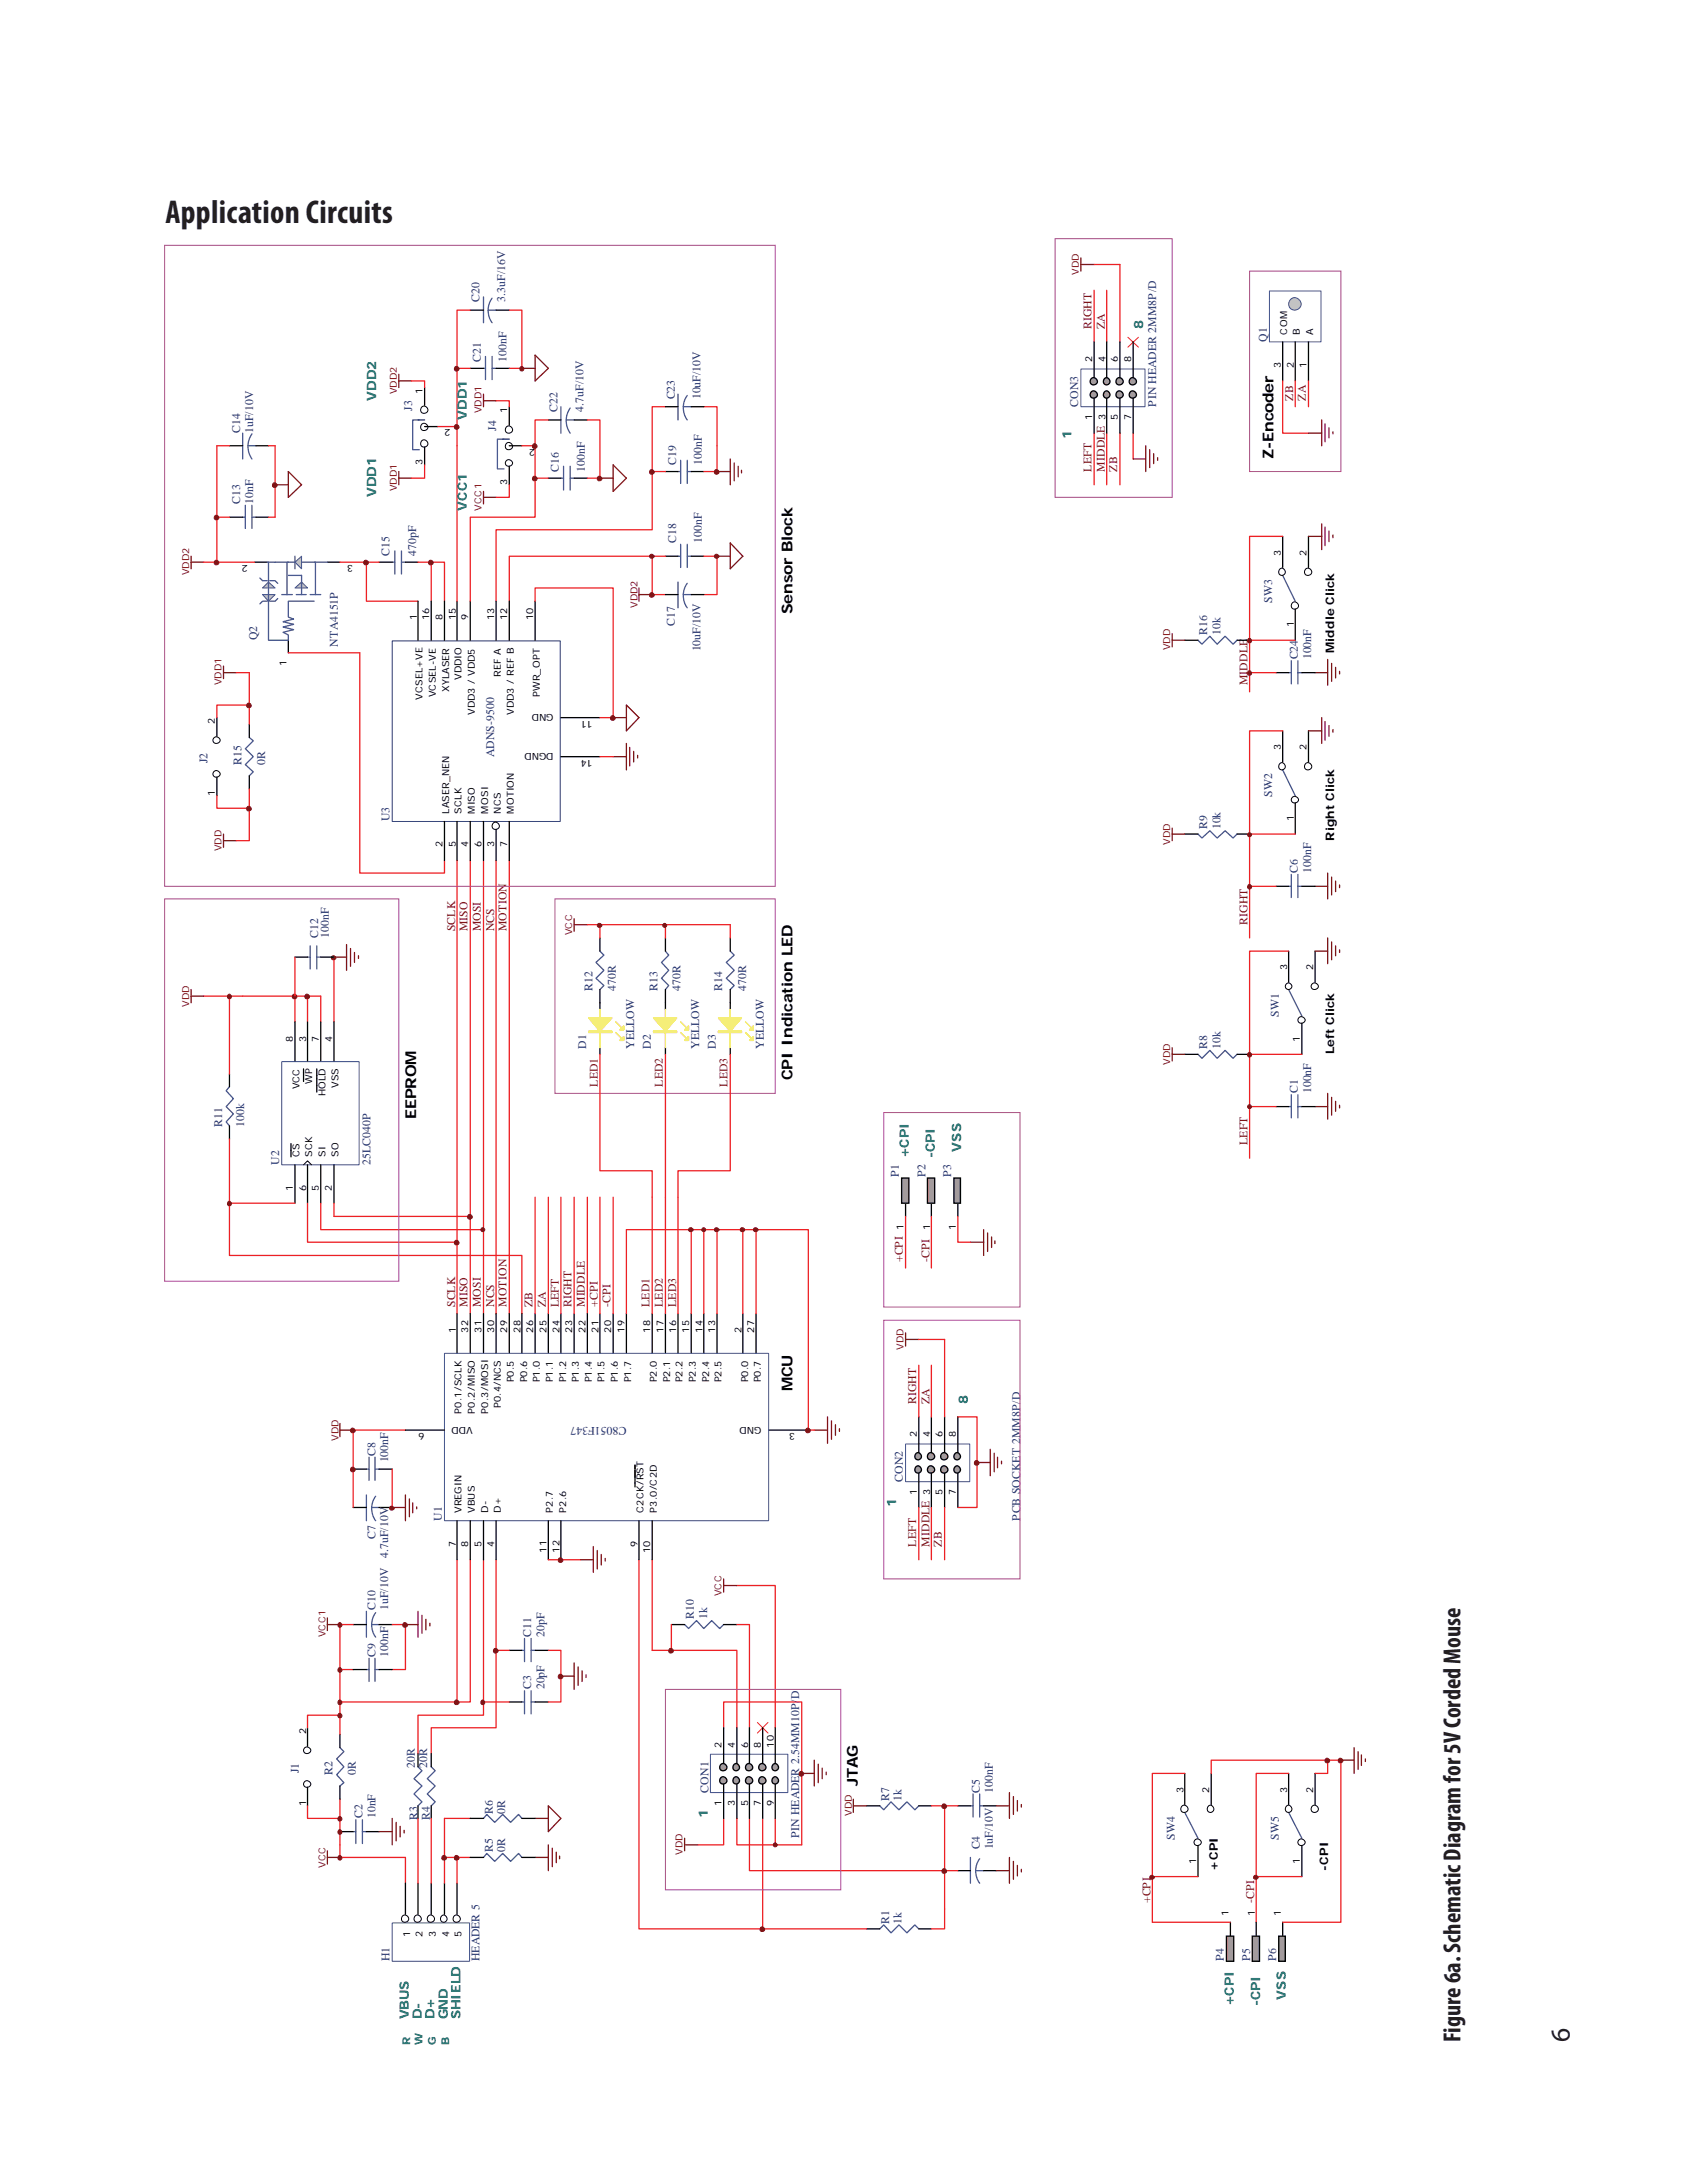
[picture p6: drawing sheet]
<svg xmlns="http://www.w3.org/2000/svg" width="216mm" height="279mm" viewBox="0 0 216 279" stroke-linecap="round" stroke-linejoin="round" font-family="sans-serif">
<defs><g id="words">
<text font-size="4.2" fill="#231f20" x="21.2" y="28.6">Application Circuits</text>
<text font-size="3.5" fill="#231f20" x="200.9" y="261.4" transform="rotate(-90 200.9 261.4)">6</text>
<text font-size="3.2" fill="#231f20" x="186.9" y="261.4" transform="rotate(-90 186.9 261.4)">Figure 6a. Schematic Diagram for 5V Corded Mouse</text>
<g font-size="1.9" fill="#010202">
<text x="163" y="58.7" transform="rotate(-90 163 58.7)">Z-Encoder</text>
<text x="101.4" y="78.6" transform="rotate(-90 101.4 78.6)">Sensor Block</text>
<text x="53.2" y="143.2" transform="rotate(-90 53.2 143.2)">EEPROM</text>
<text x="101.4" y="138.3" transform="rotate(-90 101.4 138.3)">CPI Indication LED</text>
<text x="101.4" y="178" transform="rotate(-90 101.4 178)">MCU</text>
<text x="109.8" y="228.6" transform="rotate(-90 109.8 228.6)">JTAG</text>
</g>
<g font-size="1.6" fill="#098140">
<text x="146.3" y="42.1" transform="rotate(-90 146.3 42.1)">8</text>
<text x="48.2" y="51.3" transform="rotate(-90 48.2 51.3)">VDD2</text>
<text x="59.8" y="53.8" transform="rotate(-90 59.8 53.8)">VDD1</text>
<text x="137.1" y="56.2" transform="rotate(-90 137.1 56.2)">1</text>
<text x="48.2" y="63.7" transform="rotate(-90 48.2 63.7)">VDD1</text>
<text x="59.8" y="65.3" transform="rotate(-90 59.8 65.3)">VCC1</text>
<text x="116.3" y="148.2" transform="rotate(-90 116.3 148.2)">+CPI</text>
<text x="119.6" y="148.2" transform="rotate(-90 119.6 148.2)">-CPI</text>
<text x="123" y="147.4" transform="rotate(-90 123 147.4)">VSS</text>
<text x="123.9" y="179.7" transform="rotate(-90 123.9 179.7)">8</text>
<text x="114.7" y="192.9" transform="rotate(-90 114.7 192.9)">1</text>
<text x="90.6" y="232.7" transform="rotate(-90 90.6 232.7)">1</text>
<text x="157.9" y="256.8" transform="rotate(-90 157.9 256.8)">+CPI</text>
<text x="161.3" y="256.8" transform="rotate(-90 161.3 256.8)">-CPI</text>
<text x="164.6" y="255.9" transform="rotate(-90 164.6 255.9)">VSS</text>
<text x="52.3" y="258.5" transform="rotate(-90 52.3 258.5)">VBUS</text>
<text x="54" y="258.5" transform="rotate(-90 54 258.5)">D-</text>
<text x="55.6" y="258.5" transform="rotate(-90 55.6 258.5)">D+</text>
<text x="57.3" y="258.5" transform="rotate(-90 57.3 258.5)">GND</text>
<text x="58.9" y="258.5" transform="rotate(-90 58.9 258.5)">SHIELD</text>
</g>
<g font-size="1.5" fill="#282973">
<text x="61.4" y="38.7" transform="rotate(-90 61.4 38.7)">C20</text>
<text x="64.7" y="38.7" transform="rotate(-90 64.7 38.7)">3.3uF/16V</text>
<text x="61.5" y="46.3" transform="rotate(-90 61.5 46.3)">C21</text>
<text x="64.8" y="46.3" transform="rotate(-90 64.8 46.3)">100nF</text>
<text x="162.1" y="43.8" transform="rotate(-90 162.1 43.8)">Q1</text>
<text x="52.7" y="52.6" transform="rotate(-90 52.7 52.6)">J3</text>
<text x="71.4" y="52.7" transform="rotate(-90 71.4 52.7)">C22</text>
<text x="74.7" y="52.7" transform="rotate(-90 74.7 52.7)">4.7uF/10V</text>
<text x="86.3" y="51.1" transform="rotate(-90 86.3 51.1)">C23</text>
<text x="89.6" y="51.1" transform="rotate(-90 89.6 51.1)">10uF/10V</text>
<text x="138" y="52.1" transform="rotate(-90 138 52.1)">CON3</text>
<text x="148" y="52.1" transform="rotate(-90 148 52.1)">PIN HEADER 2MM8P/D</text>
<text x="30.7" y="55.4" transform="rotate(-90 30.7 55.4)">C14</text>
<text x="32.4" y="55.4" transform="rotate(-90 32.4 55.4)">1uF/10V</text>
<text x="63.5" y="55.1" transform="rotate(-90 63.5 55.1)">J4</text>
<text x="86.5" y="59.5" transform="rotate(-90 86.5 59.5)">C19</text>
<text x="89.8" y="59.5" transform="rotate(-90 89.8 59.5)">100nF</text>
<text x="30.7" y="64.5" transform="rotate(-90 30.7 64.5)">C13</text>
<text x="32.4" y="64.5" transform="rotate(-90 32.4 64.5)">10nF</text>
<text x="71.5" y="60.4" transform="rotate(-90 71.5 60.4)">C16</text>
<text x="74.8" y="60.4" transform="rotate(-90 74.8 60.4)">100nF</text>
<text x="49.9" y="71.2" transform="rotate(-90 49.9 71.2)">C15</text>
<text x="53.2" y="71.2" transform="rotate(-90 53.2 71.2)">470pF</text>
<text x="86.5" y="69.5" transform="rotate(-90 86.5 69.5)">C18</text>
<text x="89.8" y="69.5" transform="rotate(-90 89.8 69.5)">100nF</text>
<text x="162.8" y="77.1" transform="rotate(-90 162.8 77.1)">SW3</text>
<text x="32.9" y="81.9" transform="rotate(-90 32.9 81.9)">Q2</text>
<text x="43.3" y="82.8" transform="rotate(-90 43.3 82.8)">NTA4151P</text>
<text x="86.3" y="80.1" transform="rotate(-90 86.3 80.1)">C17</text>
<text x="89.6" y="83.4" transform="rotate(-90 89.6 83.4)">10uF/10V</text>
<text x="154.5" y="81.3" transform="rotate(-90 154.5 81.3)">R16</text>
<text x="156.2" y="81.3" transform="rotate(-90 156.2 81.3)">10k</text>
<text x="166.1" y="84.4" transform="rotate(-90 166.1 84.4)">C24</text>
<text x="167.8" y="84.4" transform="rotate(-90 167.8 84.4)">100nF</text>
<text x="26.6" y="97.7" transform="rotate(-90 26.6 97.7)">J2</text>
<text x="30.9" y="97.9" transform="rotate(-90 30.9 97.9)">R15</text>
<text x="33.9" y="97.9" transform="rotate(-90 33.9 97.9)">0R</text>
<text x="63.2" y="96.8" transform="rotate(-90 63.2 96.8)">ADNS-9500</text>
<text x="49.9" y="105.1" transform="rotate(-90 49.9 105.1)">U3</text>
<text x="154.5" y="106.2" transform="rotate(-90 154.5 106.2)">R9</text>
<text x="156.2" y="106.2" transform="rotate(-90 156.2 106.2)">10k</text>
<text x="162.8" y="102" transform="rotate(-90 162.8 102)">SW2</text>
<text x="166.1" y="111.7" transform="rotate(-90 166.1 111.7)">C6</text>
<text x="167.8" y="111.7" transform="rotate(-90 167.8 111.7)">100nF</text>
<text x="40.7" y="120" transform="rotate(-90 40.7 120)">C12</text>
<text x="42.1" y="120" transform="rotate(-90 42.1 120)">100nF</text>
<text x="75.8" y="126.8" transform="rotate(-90 75.8 126.8)">R12</text>
<text x="78.8" y="126.8" transform="rotate(-90 78.8 126.8)">470R</text>
<text x="84.1" y="126.8" transform="rotate(-90 84.1 126.8)">R13</text>
<text x="87.1" y="126.8" transform="rotate(-90 87.1 126.8)">470R</text>
<text x="92.4" y="126.8" transform="rotate(-90 92.4 126.8)">R14</text>
<text x="95.5" y="126.8" transform="rotate(-90 95.5 126.8)">470R</text>
<text x="163.6" y="130.1" transform="rotate(-90 163.6 130.1)">SW1</text>
<text x="75" y="134.3" transform="rotate(-90 75 134.3)">D1</text>
<text x="81.2" y="134.3" transform="rotate(-90 81.2 134.3)">YELLOW</text>
<text x="83.3" y="134.3" transform="rotate(-90 83.3 134.3)">D2</text>
<text x="89.5" y="134.3" transform="rotate(-90 89.5 134.3)">YELLOW</text>
<text x="91.6" y="134.3" transform="rotate(-90 91.6 134.3)">D3</text>
<text x="97.8" y="134.3" transform="rotate(-90 97.8 134.3)">YELLOW</text>
<text x="154.5" y="134.3" transform="rotate(-90 154.5 134.3)">R8</text>
<text x="156.2" y="134.3" transform="rotate(-90 156.2 134.3)">10k</text>
<text x="166.1" y="139.9" transform="rotate(-90 166.1 139.9)">C1</text>
<text x="167.8" y="139.9" transform="rotate(-90 167.8 139.9)">100nF</text>
<text x="28.4" y="144.3" transform="rotate(-90 28.4 144.3)">R11</text>
<text x="31.2" y="144.3" transform="rotate(-90 31.2 144.3)">100k</text>
<text x="35.7" y="149.1" transform="rotate(-90 35.7 149.1)">U2</text>
<text x="47.4" y="149.1" transform="rotate(-90 47.4 149.1)">25LC040P</text>
<text x="115" y="150.7" transform="rotate(-90 115 150.7)">P1</text>
<text x="118.4" y="150.7" transform="rotate(-90 118.4 150.7)">P2</text>
<text x="121.7" y="150.7" transform="rotate(-90 121.7 150.7)">P3</text>
<text x="80.2" y="182.6" transform="rotate(-180 80.2 182.6)">C8051F347</text>
<text x="48.1" y="186.3" transform="rotate(-90 48.1 186.3)">C8</text>
<text x="49.7" y="187.2" transform="rotate(-90 49.7 187.2)">100nF</text>
<text x="115.6" y="189.6" transform="rotate(-90 115.6 189.6)">CON2</text>
<text x="48.1" y="196.9" transform="rotate(-90 48.1 196.9)">C7</text>
<text x="56.5" y="194.6" transform="rotate(-90 56.5 194.6)">U1</text>
<text x="130.5" y="194.6" transform="rotate(-90 130.5 194.6)">PCB SOCKET 2MM8P/D</text>
<text x="49.7" y="199.5" transform="rotate(-90 49.7 199.5)">4.7uF/10V</text>
<text x="48.1" y="206.1" transform="rotate(-90 48.1 206.1)">C10</text>
<text x="49.7" y="206.1" transform="rotate(-90 49.7 206.1)">1uF/10V</text>
<text x="68" y="209.5" transform="rotate(-90 68 209.5)">C11</text>
<text x="69.7" y="209.5" transform="rotate(-90 69.7 209.5)">20pF</text>
<text x="88.8" y="207.2" transform="rotate(-90 88.8 207.2)">R10</text>
<text x="90.5" y="207.2" transform="rotate(-90 90.5 207.2)">1k</text>
<text x="48.1" y="212.1" transform="rotate(-90 48.1 212.1)">C9</text>
<text x="49.7" y="212.1" transform="rotate(-90 49.7 212.1)">100nF</text>
<text x="68" y="216.2" transform="rotate(-90 68 216.2)">C3</text>
<text x="69.7" y="216.2" transform="rotate(-90 69.7 216.2)">20pF</text>
<text x="38.3" y="227" transform="rotate(-90 38.3 227)">J1</text>
<text x="42.6" y="227.1" transform="rotate(-90 42.6 227.1)">R2</text>
<text x="45.5" y="227.1" transform="rotate(-90 45.5 227.1)">0R</text>
<text x="53.1" y="226.3" transform="rotate(-90 53.1 226.3)">20R</text>
<text x="54.7" y="226.3" transform="rotate(-90 54.7 226.3)">20R</text>
<text x="46.4" y="232.7" transform="rotate(-90 46.4 232.7)">C2</text>
<text x="48.1" y="232.7" transform="rotate(-90 48.1 232.7)">10nF</text>
<text x="53.4" y="232.9" transform="rotate(-90 53.4 232.9)">R3</text>
<text x="55" y="232.9" transform="rotate(-90 55 232.9)">R4</text>
<text x="63.1" y="232.1" transform="rotate(-90 63.1 232.1)">R6</text>
<text x="64.7" y="232.1" transform="rotate(-90 64.7 232.1)">0R</text>
<text x="90.7" y="229.4" transform="rotate(-90 90.7 229.4)">CON1</text>
<text x="113.8" y="230.4" transform="rotate(-90 113.8 230.4)">R7</text>
<text x="115.4" y="230.4" transform="rotate(-90 115.4 230.4)">1k</text>
<text x="125.4" y="229.4" transform="rotate(-90 125.4 229.4)">C5</text>
<text x="127.1" y="229.4" transform="rotate(-90 127.1 229.4)">100nF</text>
<text x="63.1" y="237.1" transform="rotate(-90 63.1 237.1)">R5</text>
<text x="64.7" y="237.1" transform="rotate(-90 64.7 237.1)">0R</text>
<text x="102.3" y="235.3" transform="rotate(-90 102.3 235.3)">PIN HEADER 2.54MM10P/D</text>
<text x="125.4" y="236.7" transform="rotate(-90 125.4 236.7)">C4</text>
<text x="127.1" y="236.7" transform="rotate(-90 127.1 236.7)">1uF/10V</text>
<text x="150.4" y="235.4" transform="rotate(-90 150.4 235.4)">SW4</text>
<text x="163.6" y="235.4" transform="rotate(-90 163.6 235.4)">SW5</text>
<text x="49.9" y="251" transform="rotate(-90 49.9 251)">H1</text>
<text x="61.4" y="251" transform="rotate(-90 61.4 251)">HEADER 5</text>
<text x="113.8" y="246.2" transform="rotate(-90 113.8 246.2)">R1</text>
<text x="115.4" y="246.2" transform="rotate(-90 115.4 246.2)">1k</text>
<text x="156.6" y="251" transform="rotate(-90 156.6 251)">P4</text>
<text x="160" y="251" transform="rotate(-90 160 251)">P5</text>
<text x="163.3" y="251" transform="rotate(-90 163.3 251)">P6</text>
</g>
<g font-size="1.5" fill="#7f1416">
<text x="139.7" y="42.1" transform="rotate(-90 139.7 42.1)">RIGHT</text>
<text x="141.4" y="42.1" transform="rotate(-90 141.4 42.1)">ZA</text>
<text x="165.5" y="51.3" transform="rotate(-90 165.5 51.3)">ZB</text>
<text x="167.1" y="51.3" transform="rotate(-90 167.1 51.3)">ZA</text>
<text x="139.7" y="60.4" transform="rotate(-90 139.7 60.4)">LEFT</text>
<text x="141.4" y="60.4" transform="rotate(-90 141.4 60.4)">MIDDLE</text>
<text x="143" y="60.4" transform="rotate(-90 143 60.4)">ZB</text>
<text x="159.7" y="87.7" transform="rotate(-90 159.7 87.7)">MIDDLE</text>
<text x="58.2" y="119.2" transform="rotate(-90 58.2 119.2)">SCLK</text>
<text x="59.8" y="119.2" transform="rotate(-90 59.8 119.2)">MISO</text>
<text x="61.5" y="119.2" transform="rotate(-90 61.5 119.2)">MOSI</text>
<text x="63.2" y="119.2" transform="rotate(-90 63.2 119.2)">NCS</text>
<text x="64.8" y="119.2" transform="rotate(-90 64.8 119.2)">MOTION</text>
<text x="159.7" y="118.3" transform="rotate(-90 159.7 118.3)">RIGHT</text>
<text x="76.5" y="139.1" transform="rotate(-90 76.5 139.1)">LED1</text>
<text x="84.8" y="139.1" transform="rotate(-90 84.8 139.1)">LED2</text>
<text x="93.1" y="139.1" transform="rotate(-90 93.1 139.1)">LED3</text>
<text x="159.7" y="146.5" transform="rotate(-90 159.7 146.5)">LEFT</text>
<text x="115.6" y="161.5" transform="rotate(-90 115.6 161.5)">+CPI</text>
<text x="118.9" y="161.5" transform="rotate(-90 118.9 161.5)">-CPI</text>
<text x="58.2" y="167.3" transform="rotate(-90 58.2 167.3)">SCLK</text>
<text x="59.8" y="167.3" transform="rotate(-90 59.8 167.3)">MISO</text>
<text x="61.5" y="167.3" transform="rotate(-90 61.5 167.3)">MOSI</text>
<text x="63.2" y="167.3" transform="rotate(-90 63.2 167.3)">NCS</text>
<text x="64.8" y="167.3" transform="rotate(-90 64.8 167.3)">MOTION</text>
<text x="68.1" y="167.3" transform="rotate(-90 68.1 167.3)">ZB</text>
<text x="69.8" y="167.3" transform="rotate(-90 69.8 167.3)">ZA</text>
<text x="71.5" y="167.3" transform="rotate(-90 71.5 167.3)">LEFT</text>
<text x="73.1" y="167.3" transform="rotate(-90 73.1 167.3)">RIGHT</text>
<text x="74.8" y="167.3" transform="rotate(-90 74.8 167.3)">MIDDLE</text>
<text x="76.5" y="167.3" transform="rotate(-90 76.5 167.3)">+CPI</text>
<text x="78.1" y="167.3" transform="rotate(-90 78.1 167.3)">-CPI</text>
<text x="83.1" y="167.3" transform="rotate(-90 83.1 167.3)">LED1</text>
<text x="84.8" y="167.3" transform="rotate(-90 84.8 167.3)">LED2</text>
<text x="86.5" y="167.3" transform="rotate(-90 86.5 167.3)">LED3</text>
<text x="117.2" y="179.7" transform="rotate(-90 117.2 179.7)">RIGHT</text>
<text x="118.9" y="179.7" transform="rotate(-90 118.9 179.7)">ZA</text>
<text x="117.2" y="197.9" transform="rotate(-90 117.2 197.9)">LEFT</text>
<text x="118.9" y="197.9" transform="rotate(-90 118.9 197.9)">MIDDLE</text>
<text x="120.6" y="197.9" transform="rotate(-90 120.6 197.9)">ZB</text>
<text x="147.2" y="243.6" transform="rotate(-90 147.2 243.6)">+CPI</text>
<text x="160.5" y="243.6" transform="rotate(-90 160.5 243.6)">-CPI</text>
</g>
<g font-size="1.5" fill="#010202">
<text x="170.8" y="83.6" transform="rotate(-90 170.8 83.6)">Middle Click</text>
<text x="170.8" y="107.6" transform="rotate(-90 170.8 107.6)">Right Click</text>
<text x="170.8" y="134.9" transform="rotate(-90 170.8 134.9)">Left Click</text>
<text x="155.9" y="239.4" transform="rotate(-90 155.9 239.4)">+CPI</text>
<text x="170" y="239.4" transform="rotate(-90 170 239.4)">-CPI</text>
</g>
<g font-size="1.4" fill="#098140">
<text x="52.5" y="261.8" transform="rotate(-90 52.5 261.8)">R</text>
<text x="54.1" y="261.8" transform="rotate(-90 54.1 261.8)">W</text>
<text x="55.8" y="261.8" transform="rotate(-90 55.8 261.8)">G</text>
<text x="57.5" y="261.8" transform="rotate(-90 57.5 261.8)">B</text>
</g>
<g font-size="1.2" fill="#781916">
<text x="138.1" y="35.2" transform="rotate(-90 138.1 35.2)">VDD</text>
<text x="149.8" y="83.2" transform="rotate(-90 149.8 83.2)">VDD</text>
<text x="28.3" y="87.7" transform="rotate(-90 28.3 87.7)">VDD1</text>
<text x="28.3" y="109" transform="rotate(-90 28.3 109)">VDD</text>
<text x="149.8" y="108.1" transform="rotate(-90 149.8 108.1)">VDD</text>
<text x="149.8" y="136.3" transform="rotate(-90 149.8 136.3)">VDD</text>
<text x="115.6" y="172.8" transform="rotate(-90 115.6 172.8)">VDD</text>
<text x="43.3" y="184.4" transform="rotate(-90 43.3 184.4)">VDD</text>
<text x="41.6" y="209.5" transform="rotate(-90 41.6 209.5)">VCC1</text>
<text x="109" y="232.4" transform="rotate(-90 109 232.4)">VDD</text>
<text x="87.4" y="237.4" transform="rotate(-90 87.4 237.4)">VDD</text>
</g>
<g font-size="1.2" fill="#010202">
<text x="139.8" y="46.3" transform="rotate(-90 139.8 46.3)">2</text>
<text x="141.5" y="46.3" transform="rotate(-90 141.5 46.3)">4</text>
<text x="143.1" y="46.3" transform="rotate(-90 143.1 46.3)">6</text>
<text x="144.8" y="46.3" transform="rotate(-90 144.8 46.3)">8</text>
<text x="163.9" y="47.1" transform="rotate(-90 163.9 47.1)">3</text>
<text x="164.7" y="42.8" transform="rotate(-90 164.7 42.8)">COM</text>
<text x="165.6" y="47.1" transform="rotate(-90 165.6 47.1)">2</text>
<text x="166.4" y="42.8" transform="rotate(-90 166.4 42.8)">B</text>
<text x="167.2" y="47.1" transform="rotate(-90 167.2 47.1)">1</text>
<text x="168" y="42.8" transform="rotate(-90 168 42.8)">A</text>
<text x="54.1" y="50.4" transform="rotate(-90 54.1 50.4)">1</text>
<text x="64.9" y="52.9" transform="rotate(-90 64.9 52.9)">1</text>
<text x="139.8" y="53.7" transform="rotate(-90 139.8 53.7)">1</text>
<text x="141.5" y="53.7" transform="rotate(-90 141.5 53.7)">3</text>
<text x="143.1" y="53.7" transform="rotate(-90 143.1 53.7)">5</text>
<text x="144.8" y="53.7" transform="rotate(-90 144.8 53.7)">7</text>
<text x="54.1" y="59.5" transform="rotate(-90 54.1 59.5)">3</text>
<text x="57.6" y="54.9" transform="rotate(-180 57.6 54.9)">2</text>
<text x="68.5" y="57.5" transform="rotate(-180 68.5 57.5)">2</text>
<text x="64.9" y="62" transform="rotate(-90 64.9 62)">3</text>
<text x="163.9" y="71.2" transform="rotate(-90 163.9 71.2)">3</text>
<text x="167.2" y="71.2" transform="rotate(-90 167.2 71.2)">2</text>
<text x="31.7" y="72.4" transform="rotate(-180 31.7 72.4)">2</text>
<text x="45.2" y="72.4" transform="rotate(-180 45.2 72.4)">3</text>
<text x="53.3" y="79.4" transform="rotate(-90 53.3 79.4)">1</text>
<text x="54.9" y="79.4" transform="rotate(-90 54.9 79.4)">16</text>
<text x="56.6" y="79.4" transform="rotate(-90 56.6 79.4)">8</text>
<text x="58.3" y="79.4" transform="rotate(-90 58.3 79.4)">15</text>
<text x="59.9" y="79.4" transform="rotate(-90 59.9 79.4)">9</text>
<text x="63.2" y="79.4" transform="rotate(-90 63.2 79.4)">13</text>
<text x="64.9" y="79.4" transform="rotate(-90 64.9 79.4)">12</text>
<text x="68.2" y="79.4" transform="rotate(-90 68.2 79.4)">10</text>
<text x="165.6" y="80.2" transform="rotate(-90 165.6 80.2)">1</text>
<text x="36.6" y="85.2" transform="rotate(-90 36.6 85.2)">1</text>
<text x="54.1" y="89.6" transform="rotate(-90 54.1 89.6)">VCSEL+VE</text>
<text x="55.8" y="89.2" transform="rotate(-90 55.8 89.2)">VCSEL-VE</text>
<text x="57.5" y="88.5" transform="rotate(-90 57.5 88.5)">XYLASER</text>
<text x="59.1" y="87" transform="rotate(-90 59.1 87)">VDDIO</text>
<text x="64.1" y="86.6" transform="rotate(-90 64.1 86.6)">REF A</text>
<text x="69.1" y="89.2" transform="rotate(-90 69.1 89.2)">PWR_OPT</text>
<text x="27.5" y="92.7" transform="rotate(-90 27.5 92.7)">2</text>
<text x="60.8" y="91.5" transform="rotate(-90 60.8 91.5)">VDD3 / VDD5</text>
<text x="65.8" y="91.5" transform="rotate(-90 65.8 91.5)">VDD3 / REF B</text>
<text x="70.9" y="91.4" transform="rotate(-180 70.9 91.4)">GND</text>
<text x="75.8" y="92.3" transform="rotate(-180 75.8 92.3)">11</text>
<text x="163.9" y="96" transform="rotate(-90 163.9 96)">3</text>
<text x="167.2" y="96" transform="rotate(-90 167.2 96)">2</text>
<text x="27.5" y="101.8" transform="rotate(-90 27.5 101.8)">1</text>
<text x="70.9" y="96.4" transform="rotate(-180 70.9 96.4)">DGND</text>
<text x="75.8" y="97.3" transform="rotate(-180 75.8 97.3)">14</text>
<text x="57.5" y="104.1" transform="rotate(-90 57.5 104.1)">LASER_NEN</text>
<text x="59.1" y="104.1" transform="rotate(-90 59.1 104.1)">SCLK</text>
<text x="60.8" y="104.1" transform="rotate(-90 60.8 104.1)">MISO</text>
<text x="62.5" y="104.1" transform="rotate(-90 62.5 104.1)">MOSI</text>
<text x="64.1" y="104.1" transform="rotate(-90 64.1 104.1)">NCS</text>
<text x="65.8" y="104.1" transform="rotate(-90 65.8 104.1)">MOTION</text>
<text x="165.6" y="105.1" transform="rotate(-90 165.6 105.1)">1</text>
<text x="56.6" y="108.4" transform="rotate(-90 56.6 108.4)">2</text>
<text x="58.3" y="108.4" transform="rotate(-90 58.3 108.4)">5</text>
<text x="59.9" y="108.4" transform="rotate(-90 59.9 108.4)">4</text>
<text x="61.6" y="108.4" transform="rotate(-90 61.6 108.4)">6</text>
<text x="63.2" y="108.4" transform="rotate(-90 63.2 108.4)">3</text>
<text x="64.9" y="108.4" transform="rotate(-90 64.9 108.4)">7</text>
<text x="164.7" y="124.2" transform="rotate(-90 164.7 124.2)">3</text>
<text x="168" y="124.2" transform="rotate(-90 168 124.2)">2</text>
<text x="37.5" y="133.3" transform="rotate(-90 37.5 133.3)">8</text>
<text x="39.2" y="133.3" transform="rotate(-90 39.2 133.3)">3</text>
<text x="40.8" y="133.3" transform="rotate(-90 40.8 133.3)">7</text>
<text x="42.5" y="133.3" transform="rotate(-90 42.5 133.3)">4</text>
<text x="166.4" y="133.3" transform="rotate(-90 166.4 133.3)">1</text>
<text x="38.3" y="139.4" transform="rotate(-90 38.3 139.4)">VCC</text>
<text x="39.9" y="138.8" transform="rotate(-90 39.9 138.8)">WP</text>
<text x="41.6" y="140.3" transform="rotate(-90 41.6 140.3)">HOLD</text>
<text x="43.3" y="139.3" transform="rotate(-90 43.3 139.3)">VSS</text>
<text x="38.3" y="148.1" transform="rotate(-90 38.3 148.1)">CS</text>
<text x="39.9" y="148.1" transform="rotate(-90 39.9 148.1)">SCK</text>
<text x="41.6" y="148.1" transform="rotate(-90 41.6 148.1)">SI</text>
<text x="43.3" y="148.1" transform="rotate(-90 43.3 148.1)">SO</text>
<text x="37.5" y="152.4" transform="rotate(-90 37.5 152.4)">1</text>
<text x="39.2" y="152.4" transform="rotate(-90 39.2 152.4)">6</text>
<text x="40.8" y="152.4" transform="rotate(-90 40.8 152.4)">5</text>
<text x="42.5" y="152.4" transform="rotate(-90 42.5 152.4)">2</text>
<text x="115.6" y="157.4" transform="rotate(-90 115.6 157.4)">1</text>
<text x="119" y="157.4" transform="rotate(-90 119 157.4)">1</text>
<text x="122.3" y="157.4" transform="rotate(-90 122.3 157.4)">1</text>
<text x="58.3" y="170.6" transform="rotate(-90 58.3 170.6)">1</text>
<text x="59.9" y="170.6" transform="rotate(-90 59.9 170.6)">32</text>
<text x="61.6" y="170.6" transform="rotate(-90 61.6 170.6)">31</text>
<text x="63.2" y="170.6" transform="rotate(-90 63.2 170.6)">30</text>
<text x="64.9" y="170.6" transform="rotate(-90 64.9 170.6)">29</text>
<text x="66.6" y="170.6" transform="rotate(-90 66.6 170.6)">28</text>
<text x="68.2" y="170.6" transform="rotate(-90 68.2 170.6)">26</text>
<text x="69.9" y="170.6" transform="rotate(-90 69.9 170.6)">25</text>
<text x="71.6" y="170.6" transform="rotate(-90 71.6 170.6)">24</text>
<text x="73.2" y="170.6" transform="rotate(-90 73.2 170.6)">23</text>
<text x="74.9" y="170.6" transform="rotate(-90 74.9 170.6)">22</text>
<text x="76.6" y="170.6" transform="rotate(-90 76.6 170.6)">21</text>
<text x="78.2" y="170.6" transform="rotate(-90 78.2 170.6)">20</text>
<text x="79.9" y="170.6" transform="rotate(-90 79.9 170.6)">19</text>
<text x="83.2" y="170.6" transform="rotate(-90 83.2 170.6)">18</text>
<text x="84.9" y="170.6" transform="rotate(-90 84.9 170.6)">17</text>
<text x="86.5" y="170.6" transform="rotate(-90 86.5 170.6)">16</text>
<text x="88.2" y="170.6" transform="rotate(-90 88.2 170.6)">15</text>
<text x="89.9" y="170.6" transform="rotate(-90 89.9 170.6)">14</text>
<text x="91.5" y="170.6" transform="rotate(-90 91.5 170.6)">13</text>
<text x="94.9" y="170.6" transform="rotate(-90 94.9 170.6)">2</text>
<text x="96.5" y="170.6" transform="rotate(-90 96.5 170.6)">27</text>
<text x="65.8" y="176.9" transform="rotate(-90 65.8 176.9)">P0.5</text>
<text x="67.5" y="176.9" transform="rotate(-90 67.5 176.9)">P0.6</text>
<text x="69.1" y="176.9" transform="rotate(-90 69.1 176.9)">P1.0</text>
<text x="70.8" y="176.9" transform="rotate(-90 70.8 176.9)">P1.1</text>
<text x="72.5" y="176.9" transform="rotate(-90 72.5 176.9)">P1.2</text>
<text x="74.1" y="176.9" transform="rotate(-90 74.1 176.9)">P1.3</text>
<text x="75.8" y="176.9" transform="rotate(-90 75.8 176.9)">P1.4</text>
<text x="77.4" y="176.9" transform="rotate(-90 77.4 176.9)">P1.5</text>
<text x="79.1" y="176.9" transform="rotate(-90 79.1 176.9)">P1.6</text>
<text x="80.8" y="176.9" transform="rotate(-90 80.8 176.9)">P1.7</text>
<text x="84.1" y="176.9" transform="rotate(-90 84.1 176.9)">P2.0</text>
<text x="85.8" y="176.9" transform="rotate(-90 85.8 176.9)">P2.1</text>
<text x="87.4" y="176.9" transform="rotate(-90 87.4 176.9)">P2.2</text>
<text x="89.1" y="176.9" transform="rotate(-90 89.1 176.9)">P2.3</text>
<text x="90.7" y="176.9" transform="rotate(-90 90.7 176.9)">P2.4</text>
<text x="92.4" y="176.9" transform="rotate(-90 92.4 176.9)">P2.5</text>
<text x="95.7" y="176.9" transform="rotate(-90 95.7 176.9)">P0.0</text>
<text x="97.4" y="176.9" transform="rotate(-90 97.4 176.9)">P0.7</text>
<text x="54.3" y="183.5" transform="rotate(-180 54.3 183.5)">6</text>
<text x="59.1" y="180.9" transform="rotate(-90 59.1 180.9)">P0.1/SCLK</text>
<text x="60.5" y="182.6" transform="rotate(-180 60.5 182.6)">VDD</text>
<text x="60.8" y="180.9" transform="rotate(-90 60.8 180.9)">P0.2/MISO</text>
<text x="62.5" y="180.9" transform="rotate(-90 62.5 180.9)">P0.3/MOSI</text>
<text x="64.1" y="180.2" transform="rotate(-90 64.1 180.2)">P0.4/NCS</text>
<text x="97.4" y="182.6" transform="rotate(-180 97.4 182.6)">GND</text>
<text x="101.8" y="183.5" transform="rotate(-180 101.8 183.5)">3</text>
<text x="117.3" y="183.9" transform="rotate(-90 117.3 183.9)">2</text>
<text x="119" y="183.9" transform="rotate(-90 119 183.9)">4</text>
<text x="120.6" y="183.9" transform="rotate(-90 120.6 183.9)">6</text>
<text x="122.3" y="183.9" transform="rotate(-90 122.3 183.9)">8</text>
<text x="117.3" y="191.3" transform="rotate(-90 117.3 191.3)">1</text>
<text x="119" y="191.3" transform="rotate(-90 119 191.3)">3</text>
<text x="120.6" y="191.3" transform="rotate(-90 120.6 191.3)">5</text>
<text x="122.3" y="191.3" transform="rotate(-90 122.3 191.3)">7</text>
<text x="58.3" y="197.9" transform="rotate(-90 58.3 197.9)">7</text>
<text x="59.1" y="193.6" transform="rotate(-90 59.1 193.6)">VREGIN</text>
<text x="59.9" y="197.9" transform="rotate(-90 59.9 197.9)">8</text>
<text x="60.8" y="193.6" transform="rotate(-90 60.8 193.6)">VBUS</text>
<text x="61.6" y="197.9" transform="rotate(-90 61.6 197.9)">5</text>
<text x="62.5" y="193.6" transform="rotate(-90 62.5 193.6)">D-</text>
<text x="63.2" y="197.9" transform="rotate(-90 63.2 197.9)">4</text>
<text x="64.1" y="193.6" transform="rotate(-90 64.1 193.6)">D+</text>
<text x="70.8" y="193.6" transform="rotate(-90 70.8 193.6)">P2.7</text>
<text x="72.5" y="193.6" transform="rotate(-90 72.5 193.6)">P2.6</text>
<text x="81.6" y="197.9" transform="rotate(-90 81.6 197.9)">9</text>
<text x="82.4" y="193.6" transform="rotate(-90 82.4 193.6)">C2CK/RST</text>
<text x="84.1" y="193.6" transform="rotate(-90 84.1 193.6)">P3.0/C2D</text>
<text x="69.9" y="198.8" transform="rotate(-90 69.9 198.8)">11</text>
<text x="71.6" y="198.8" transform="rotate(-90 71.6 198.8)">12</text>
<text x="83.2" y="198.8" transform="rotate(-90 83.2 198.8)">10</text>
<text x="39.2" y="222" transform="rotate(-90 39.2 222)">2</text>
<text x="92.4" y="223.7" transform="rotate(-90 92.4 223.7)">2</text>
<text x="94.1" y="223.7" transform="rotate(-90 94.1 223.7)">4</text>
<text x="95.7" y="223.7" transform="rotate(-90 95.7 223.7)">6</text>
<text x="97.4" y="223.7" transform="rotate(-90 97.4 223.7)">8</text>
<text x="99" y="223.7" transform="rotate(-90 99 223.7)">10</text>
<text x="39.2" y="231.1" transform="rotate(-90 39.2 231.1)">1</text>
<text x="92.4" y="231.1" transform="rotate(-90 92.4 231.1)">1</text>
<text x="94.1" y="231.1" transform="rotate(-90 94.1 231.1)">3</text>
<text x="95.7" y="231.1" transform="rotate(-90 95.7 231.1)">5</text>
<text x="97.4" y="231.1" transform="rotate(-90 97.4 231.1)">7</text>
<text x="99" y="231.1" transform="rotate(-90 99 231.1)">9</text>
<text x="151.5" y="229.4" transform="rotate(-90 151.5 229.4)">3</text>
<text x="154.8" y="229.4" transform="rotate(-90 154.8 229.4)">2</text>
<text x="164.7" y="229.4" transform="rotate(-90 164.7 229.4)">3</text>
<text x="168" y="229.4" transform="rotate(-90 168 229.4)">2</text>
<text x="153.1" y="238.6" transform="rotate(-90 153.1 238.6)">1</text>
<text x="166.4" y="238.6" transform="rotate(-90 166.4 238.6)">1</text>
<text x="157.2" y="245.2" transform="rotate(-90 157.2 245.2)">1</text>
<text x="160.6" y="245.2" transform="rotate(-90 160.6 245.2)">1</text>
<text x="163.9" y="245.2" transform="rotate(-90 163.9 245.2)">1</text>
<text x="52.5" y="247.9" transform="rotate(-90 52.5 247.9)">1</text>
<text x="54.1" y="247.9" transform="rotate(-90 54.1 247.9)">2</text>
<text x="55.8" y="247.9" transform="rotate(-90 55.8 247.9)">3</text>
<text x="57.5" y="247.9" transform="rotate(-90 57.5 247.9)">4</text>
<text x="59.1" y="247.9" transform="rotate(-90 59.1 247.9)">5</text>
</g>
<g font-size="1.2" fill="#7f1416">
<text x="50.8" y="50.4" transform="rotate(-90 50.8 50.4)">VDD2</text>
<text x="61.6" y="52.9" transform="rotate(-90 61.6 52.9)">VDD1</text>
<text x="50.8" y="62.9" transform="rotate(-90 50.8 62.9)">VDD1</text>
<text x="61.6" y="65.3" transform="rotate(-90 61.6 65.3)">VCC1</text>
<text x="24.2" y="73.6" transform="rotate(-90 24.2 73.6)">VDD2</text>
<text x="81.6" y="77.8" transform="rotate(-90 81.6 77.8)">VDD2</text>
<text x="73.2" y="119.7" transform="rotate(-90 73.2 119.7)">VCC</text>
<text x="24.2" y="128.8" transform="rotate(-90 24.2 128.8)">VDD</text>
<text x="92.4" y="204.3" transform="rotate(-90 92.4 204.3)">VCC</text>
<text x="41.6" y="239.1" transform="rotate(-90 41.6 239.1)">VCC</text>
</g>
</g></defs>
<path d="M27.8 57.1h1.6M34.4 57.1h.8v9.1h-.8M27.8 66.2h1.6" fill="none" stroke="#ed2024" stroke-width=".17"/>
<path d="M31.1 55.4v3.3M31.7 57.1h1.1M32.2 55.5a2.8 2.8 0 0 0 0 3.2M31.1 66.2h.3M31.4 64.7v2.9M32.2 66.2h.6M32.2 64.7v2.9" fill="none" stroke="#3953a4" stroke-width=".17"/>
<path d="M29.4 57.1h1.7M32.8 57.1h1.6M29.4 66.2h1.7M32.8 66.2h1.6" fill="none" stroke="#010202" stroke-width=".17"/>
<path d="M35.2 62h1.7M36.9 60.4l1.7 1.6-1.7 1.7z" fill="none" stroke="#7f1416" stroke-width=".17"/>
<path d="M37.7 75.3l.9-.8 .8 .8z" fill="#c0c0c0"/>
<path d="M37.7 75.3l.9-.8 .8 .8z" fill="none" stroke="#3953a4" stroke-width=".13"/>
<path d="M37.7 72l.9-.8v1.6z" fill="#c0c0c0"/>
<path d="M37.7 72l.9-.8v1.6z" fill="none" stroke="#3953a4" stroke-width=".13"/>
<path d="M35.2 72h1.7M36.1 76.1h1.3M36.9 73.6h1.7v1.7M37.7 72h-1v4.1M37.7 71.2v1.6M37.9 76.1h1.3M38.6 72h1.8v4.1M39.7 76.1h1.3M40.2 72h1.7" fill="none" stroke="#3953a4" stroke-width=".17"/>
<path d="M32.6 72h1.6M41.9 72h1.6M36.9 81.9v1.7" fill="none" stroke="#010202" stroke-width=".17"/>
<path d="M33.6 76.1h1.6l-.8 .8z" fill="#c0c0c0"/>
<path d="M33.6 76.1h1.6l-.8 .8z" fill="none" stroke="#3953a4" stroke-width=".13"/>
<path d="M33.6 75.3l.8-.8 .8 .8z" fill="#c0c0c0"/>
<path d="M33.6 75.3l.8-.8 .8 .8z" fill="none" stroke="#3953a4" stroke-width=".13"/>
<g fill="none" stroke="#3953a4" stroke-width=".17">
<path d="M61.9 38v3.3M62.5 39.7h1M63 38.2a2.67 2.67 0 0 0 0 3.1M61.9 47.1h.2M62.1 45.6v3M63 47.1h.5M63 45.6v3M87.1 58.9v3M88 58.9v3M33.3 74l.3 .3h.6M34.2 72h1M34.2 76.9h-.6l-.3 .4"/>
<path d="M34.4 72v9.9h2.5v-.6l-.7-.4 1.4-.3-1.4-.4 1.4-.3-1.4-.3 1.4-.4-.7-.2v-2.1h3.3M34.5 74.3h.7l.3 .4M35.5 76.6l-.3 .3h-.7M38.6 75.3v.8M50.2 72h.3M50.5 70.5v3M51.4 70.5v3M51.4 72h.5M86.8 60.4h.3M86.8 71.2h.3M87.1 69.7v2.9M88 69.7v2.9"/>
<path d="M88 60.4h.5M88 71.2h.5M46.9 191.3v3.3M46.9 188h.3M47.2 186.5v3M47.6 192.9h.9M48 186.5v3M48 188h.5M48.1 191.5a2.67 2.67 0 0 0 0 3.1M46.9 206.2v3.3M46.9 213.7h.3M47.2 212.2v3"/>
<path d="M47.6 207.9h.9M48 212.2v3M48 213.7h.5M48.1 206.4a2.67 2.67 0 0 0 0 3.1M87.6 207.9l.5 .5 1-1 1 1 1-1 1 1 .5-.5M45.2 234.4h.3M45.5 232.9v3.1M46.4 232.9v3.1M46.4 234.4h.5M112.6 231.1l.5 .5 .9-1 1 1 1.1-1 1 1 .5-.5M124.2 231.1h.3M124.2 237.7v3.3"/>
<path d="M124.5 229.6v3M124.9 239.4a2.6 2.6 0 0 0 .5 1.6M124.9 239.4h1M125.4 229.6v3M125.4 231.1h.5M125.4 237.9a2.54 2.54 0 0 0-.5 1.5M112.6 246.9l.5-.5 .9 1 1-1 1.1 1 1-1 .5 .5"/>
</g>
<g fill="none" stroke="#7f1416" stroke-width=".17">
<path d="M66.8 47.1h1.7M68.5 45.5l1.7 1.6-1.7 1.7zM93.5 58.7v3.3M94 59.3v2.2M94.5 59.7v1.3M24.5 72h1.6M24.5 71.2v1.6M91.8 71.2h1.7M91.8 60.4h1.7M93.5 69.5l1.6 1.7-1.6 1.6zM94.9 60.2v.3M78.5 91.8h1.7"/>
<path d="M80.2 90.2l1.6 1.6-1.6 1.7zM50.2 192.9h1.7M51.9 191.3v3.3M52.4 191.8v2.3M52.8 192.3v1.3M53.3 192.9v.2M104.2 183h1.7M105.9 181.3v3.4M106.4 181.8v2.4M106.9 182.4v1.3M107.4 182.9v.3M51.9 207.9h1.6"/>
<path d="M53.5 206.2v3.3M54 206.7v2.3M54.5 207.2v1.4M55 207.8v.3M92.6 202.1v1.7M92.6 202.9h1.7M41.9 237.7h1.6M41.9 236.9v1.7M48.5 234.4h1.7M50.2 232.7v3.4M50.7 233.2v2.4M51.2 233.8v1.3"/>
<path d="M51.7 234.3v.3M68.5 237.7h1.7M68.5 232.7h1.7M70.2 231.1l1.6 1.6-1.6 1.7zM70.2 236.1v3.3M70.7 236.5v2.4M71.2 237.1v1.3M71.6 237.6v.3M102.6 227h1.6M104.2 225.3v3.3M104.7 225.8v2.4M105.2 226.3v1.4"/>
<path d="M105.7 226.8v.3M127.5 239.4h1.7M127.5 231.1h1.7M129.2 229.4v3.3M129.2 237.7v3.3M129.7 229.9v2.3M129.7 238.2v2.3M130.2 230.4v1.4M130.2 238.7v1.4M130.7 231v.3M130.7 239.3v.3"/>
</g>
<g fill="none" stroke="#ed2024" stroke-width=".17">
<path d="M60.2 39.7h-1.7v7.4h1.7M65.2 39.7h1.6v7.4h-1.6M58.5 47.1v10M85.2 52.1h-1.7v8.3h1.7M90.1 52.1h1.7v5M26.1 72h6.5M43.5 72h5M46.9 72v4.9h6.6M53.5 72h3.4v4.9M55.2 72v4.9M83.5 71.2h-18.3v5.7M85.2 71.2h-1.7v4.9h1.7"/>
<path d="M90.1 71.2h1.7v4.9h-1.7M46 83.6v28.1h10.9v-1.6M50.2 188v4.9M51.9 183h-6.7v9.9M60.2 199.6v18.2h-16.7v-9.9h1.7M81.8 199.6v47.3h29.1M83.5 199.6v11.6h10.8v9.9M43.5 213.7h1.7M50.2 207.9h1.7v5.8h-1.7M85.9 207.9v3.3M94.3 207.9h1.6v13.2M94.3 202.9h4.9v18.2"/>
<path d="M43.5 234.4v3.3h8.4v3.3M92.6 221.1v-3.3h10v18.3h-8.3v-3.4M92.6 232.7v3.4h-3.3M95.9 232.7v6.7h26.7M97.6 232.7v14.2M99.2 232.7v3.4M119.2 231.1h3.4M120.9 231.1v15.8h-1.7"/>
</g>
<g fill="none" stroke="#010202" stroke-width=".17">
<path d="M60.2 39.7h1.7M63.5 39.7h1.7M60.2 47.1h1.7M63.5 47.1h1.7M48.5 72h1.7M51.9 72h1.6M85.2 60.4h1.6M85.2 71.2h1.6M88.5 60.4h1.6M88.5 71.2h1.6M45.2 192.9h1.7M45.2 188h1.7"/>
<path d="M48.5 192.9h1.7M48.5 188h1.7M45.2 207.9h1.7M45.2 213.7h1.7M48.5 207.9h1.7M48.5 213.7h1.7M85.9 207.9h1.7M92.6 207.9h1.7M43.5 234.4h1.7M46.9 234.4h1.6M110.9 231.1h1.7M117.6 231.1h1.6"/>
<path d="M122.6 231.1h1.6M122.6 239.4h1.6M125.9 231.1h1.6M125.9 239.4h1.6M110.9 246.9h1.7M117.6 246.9h1.6"/>
</g>
<path d="M43.5 183h1.7M43.5 182.2v1.7M87.6 235.3v1.6M87.6 236.1h1.7M109.2 231.1h1.7M109.2 230.3v1.7" fill="none" stroke="#781916" stroke-width=".17"/>
<path d="M96.9 220.5l1.4 1.3M98.3 220.5l-1.4 1.3" fill="none" stroke="#ed2024" stroke-width=".13"/>
<path d="M50.3 246.1h9.8v4.8h-9.8z" fill="#fff"/>
<path d="M50.2 246.1h9.9v4.9h-9.9z" fill="none" stroke="#3953a4" stroke-width=".13"/>
<g fill="none" stroke="#010202" stroke-width=".13">
<circle cx="51.8" cy="245.6" r=".48"/>
<circle cx="53.4" cy="245.6" r=".48"/>
<circle cx="55.1" cy="245.6" r=".48"/>
<circle cx="56.8" cy="245.6" r=".45"/>
<circle cx="58.4" cy="245.6" r=".48"/>
</g>
<path d="M43.5 222v1.7M43.5 228.6v1.7M51.9 241v4M53.5 241v4M55.2 241v4M56.9 241v4M58.5 241v4" fill="none" stroke="#010202" stroke-width=".17"/>
<path d="M37.7 130.8v-3.3h3.3v3.3M39.4 127.5v3.3M42.7 122.5v8.3M58.5 199.6v18.2M61.9 199.6v19.9h-8.4v4.9M63.5 199.6v21.5h-8.3v3.3M43.5 217.8v4.2M43.5 230.3v4.1M60.2 237.7h-3.3v3.3M60.2 232.7h-3.3v5" fill="none" stroke="#ed2024" stroke-width=".17"/>
<path d="M43.5 223.7l.5 .5-.9 .9 .9 1-.9 1 .9 1.1-.5 .4" fill="none" stroke="#3953a4" stroke-width=".17"/>
<circle cx="42.7" cy="122.6" r=".28" fill="#7f1416"/>
<circle cx="42.7" cy="122.6" r=".28" fill="none" stroke="#7f1416" stroke-width=".13"/>
<path d="M31.1 127.5h6.6" fill="none" stroke="#ed2024" stroke-width=".17"/>
<path d="M36.1 135.9h9.9v13.1h-9.9z" fill="#fff"/>
<path d="M36.1 135.9h9.9v13.2h-9.9z" fill="none" stroke="#3953a4" stroke-width=".13"/>
<g fill="none" stroke="#010202" stroke-width=".17">
<path d="M29.4 137.5v1.6M37.7 122.5h1.7M37.7 130.8v5M38.8 136.8v1.6M39.4 130.8v5M40.5 136.8v3M41 130.8v5M41 122.5h1.7M42.7 130.8v5M29.4 144.1v1.7M37.2 146.4v1.7M37.7 149.1v4.9"/>
<path d="M39.4 149.1v4.9M41 149.1v4.9M42.7 149.1v4.9"/>
</g>
<path d="M38.8 149.1l.6-.5 .5 .5" fill="none" stroke="#010202" stroke-width=".13"/>
<path d="M29.4 139.1l-.5 .5 1 1-1 1 1 1-1 1 .5 .5M39.4 122.5h.3M39.7 121.1v2.9M40.5 122.5h.5M40.5 121.1v2.9" fill="none" stroke="#3953a4" stroke-width=".17"/>
<path d="M42.7 122.5h1.7M44.4 120.9v3.3M44.9 121.4v2.3M45.4 121.9v1.3M45.9 122.3v.4" fill="none" stroke="#7f1416" stroke-width=".17"/>
<circle cx="37.7" cy="127.5" r=".31" fill="#7f1416"/>
<circle cx="37.7" cy="127.5" r=".31" fill="none" stroke="#7f1416" stroke-width=".13"/>
<circle cx="39.3" cy="127.5" r=".31" fill="#7f1416"/>
<circle cx="39.3" cy="127.5" r=".31" fill="none" stroke="#7f1416" stroke-width=".13"/>
<g fill="none" stroke="#ed2024" stroke-width=".17">
<path d="M36.9 83.6h9.1M58.5 110.1v58M60.2 110.1v58M61.9 110.1v58M63.5 110.1v58M65.2 110.1v58M26.1 127.5h5M29.4 127.5v10M37.7 122.5v5M29.4 154v6.7h37.4v7.4M29.4 145.8v8.2h8.3M39.4 154v5h19.1"/>
<path d="M41 154v3.4h20.9M42.7 155.7h17.5M75.2 153.2v14.9"/>
</g>
<path d="M24.5 127.5h1.6M24.5 126.6v1.7" fill="none" stroke="#7f1416" stroke-width=".17"/>
<path d="M76.8 128.3v.9M76.8 134.1v.8" fill="none" stroke="#010202" stroke-width=".17"/>
<path d="M76.8 129.2v4.9M78.8 132.2l.7 .6M78.8 130.8l.7 .7" fill="none" stroke="#f6eb13" stroke-width=".17"/>
<path d="M75.3 130.3h3l-1.5 1.7z" fill="#f6eb13"/>
<path d="M75.3 132h3v.2h-3zM75.3 132.1h3M75.3 130.3h3l-1.5 1.7z" fill="none" stroke="#f6eb13" stroke-width=".17"/>
<path d="M79.8 132.7v.5h-.5z" fill="#f6eb13"/>
<path d="M79.8 132.7v.5h-.5z" fill="none" stroke="#f6eb13" stroke-width=".17"/>
<path d="M79.8 131.3v.5h-.5z" fill="#f6eb13"/>
<path d="M79.8 131.3v.5h-.5zM85.2 129.2v4.9M87.1 132.2l.7 .6M87.1 130.8l.7 .7" fill="none" stroke="#f6eb13" stroke-width=".17"/>
<path d="M76.8 121.7l.5 .5-1 1 1 1-1 1 1 .9-.5 .5" fill="none" stroke="#3953a4" stroke-width=".17"/>
<path d="M76.8 120v1.7M76.8 126.6v1.7M85.2 128.3v.9M85.2 134.1v.8" fill="none" stroke="#010202" stroke-width=".17"/>
<path d="M76.8 118.3v1.7" fill="none" stroke="#ed2024" stroke-width=".17"/>
<path d="M83.6 130.3h3l-1.4 1.7z" fill="#f6eb13"/>
<path d="M83.6 130.3h3l-1.4 1.7zM83.6 132h3v.2h-3zM83.6 132.1h3" fill="none" stroke="#f6eb13" stroke-width=".17"/>
<path d="M88.1 132.7v.5h-.5z" fill="#f6eb13"/>
<path d="M88.1 132.7v.5h-.5z" fill="none" stroke="#f6eb13" stroke-width=".17"/>
<path d="M88.1 131.3v.5h-.5z" fill="#f6eb13"/>
<path d="M88.1 131.3v.5h-.5zM93.5 129.2v4.9M95.4 132.2l.7 .6M95.4 130.8l.7 .7" fill="none" stroke="#f6eb13" stroke-width=".17"/>
<path d="M85.2 121.7l.4 .5-.9 1 .9 1-.9 1 .9 .9-.4 .5" fill="none" stroke="#3953a4" stroke-width=".17"/>
<path d="M85.2 120v1.7M85.2 126.6v1.7M93.5 128.3v.9M93.5 134.1v.8" fill="none" stroke="#010202" stroke-width=".17"/>
<path d="M85.2 118.3v1.7" fill="none" stroke="#ed2024" stroke-width=".17"/>
<path d="M91.9 130.3h3l-1.4 1.7z" fill="#f6eb13"/>
<path d="M91.9 132h3v.2h-3zM91.9 132.1h3M91.9 130.3h3l-1.4 1.7z" fill="none" stroke="#f6eb13" stroke-width=".17"/>
<path d="M96.4 132.7v.5h-.5z" fill="#f6eb13"/>
<path d="M96.4 132.7v.5h-.5z" fill="none" stroke="#f6eb13" stroke-width=".17"/>
<path d="M96.4 131.3v.5h-.5z" fill="#f6eb13"/>
<path d="M96.4 131.3v.5h-.5z" fill="none" stroke="#f6eb13" stroke-width=".17"/>
<path d="M93.5 121.7l.5 .5-1.1 1 1.1 1-1.1 1 1.1 .9-.5 .5" fill="none" stroke="#3953a4" stroke-width=".17"/>
<path d="M93.5 120v1.7M93.5 126.6v1.7" fill="none" stroke="#010202" stroke-width=".17"/>
<path d="M75.2 118.3h18.3v1.7" fill="none" stroke="#ed2024" stroke-width=".17"/>
<path d="M73.5 117.6v1.6M73.5 118.3h1.7" fill="none" stroke="#7f1416" stroke-width=".17"/>
<path d="M57 173.2h41.4v21.3h-41.4z" fill="#fff"/>
<path d="M56.9 173.2h41.5v21.4h-41.5z" fill="none" stroke="#3953a4" stroke-width=".13"/>
<g fill="none" stroke="#010202" stroke-width=".17">
<path d="M70.2 53.7h1.6M73.5 53.7h1.7M70.2 61.2h1.6M73.5 61.2h1.7M58.5 168.1v5M60.2 168.1v5M61.9 168.1v5M63.5 168.1v5M65.2 168.1v5M66.8 168.1v5M68.5 168.1v5M70.2 168.1v5"/>
<path d="M71.8 168.1v5M73.5 168.1v5M75.2 168.1v5M76.8 168.1v5M78.5 168.1v5M80.2 168.1v5M83.5 168.1v5M85.2 168.1v5M86.8 168.1v5M88.5 168.1v5M90.1 168.1v5M91.8 168.1v5"/>
<path d="M95.1 168.1v5M96.8 168.1v5M51.9 183h5M58.5 194.6v5M60.2 194.6v5M61.9 194.6v5M63.5 194.6v5M70.2 194.6v5M71.8 194.6v5M81.3 187.5v.5M81.3 188.2v2.1M81.8 194.6v5"/>
<path d="M83.5 194.6v5M98.5 183h4.9"/>
</g>
<path d="M70.2 53.7h-1.7v7.5h1.7M75.2 53.7h1.6v7.5h-1.6M91.8 57.1v3.3h-1.7M83.5 60.4v7.4h-20v9.1M42.7 154v1.7M83.5 153.2v14.9" fill="none" stroke="#ed2024" stroke-width=".17"/>
<path d="M21.1 115h29.9v49h-29.9zM71 115h28.2v24.9h-28.2zM85.2 216.2h22.4v25.7h-22.4z" fill="none" stroke="#a53e97" stroke-width=".13"/>
<path d="M71.8 52.1v3.3M72.1 59.7v3M72.5 53.7h1M73 52.2a2.8 2.8 0 0 0 0 3.2M73 59.7v3M71.8 61.2h.3M73 61.2h.5" fill="none" stroke="#3953a4" stroke-width=".17"/>
<path d="M78.5 59.5l1.7 1.7-1.7 1.7zM76.8 61.2h1.7M78.5 96.8h1.7M80.2 95.2v3.3M80.6 95.7v2.3M81.1 96.2v1.3M81.6 96.7v.3" fill="none" stroke="#7f1416" stroke-width=".17"/>
<path d="M50.3 82h21.4v23.1h-21.4z" fill="#fff"/>
<path d="M50.2 82h21.5v23.1h-21.5z" fill="none" stroke="#2a2773" stroke-width=".13"/>
<g fill="none" stroke="#010202" stroke-width=".17">
<path d="M53.5 76.9v5M55.2 76.9v5M56.9 76.9v5M58.5 76.9v5M60.2 76.9v5M63.5 76.9v5M65.2 76.9v5M68.5 76.9v5M71.8 96.8h5M71.8 91.8h5M56.9 105.1v5M58.5 105.1v5"/>
<path d="M60.2 105.1v5M61.9 105.1v5M63.5 106.2v3.9M65.2 105.1v5M39.4 221.1v2.4M39.4 228.8v2.3M60.2 237.7h1.7M60.2 232.7h1.7M66.8 237.7h1.7M66.8 232.7h1.7"/>
</g>
<g fill="none" stroke="#010202" stroke-width=".13">
<circle cx="63.4" cy="105.7" r=".48"/>
<circle cx="39.3" cy="228.4" r=".45"/>
<circle cx="39.3" cy="224" r=".45"/>
</g>
<g fill="none" stroke="#ed2024" stroke-width=".17">
<path d="M68.5 76.9v-1.6h10v16.5h-1.7M76.8 96.8h1.7M76.8 134.9v14.9h6.7v3.4M85.2 134.9v33.2M93.5 134.9v14.9h-6.7v18.3M68.5 153.2v14.9M70.2 153.2v14.9M71.8 153.2v14.9M73.5 153.2v14.9M76.8 153.2v14.9M78.5 153.2v14.9M43.5 219.5h-4.1v1.6"/>
<path d="M39.4 231.1v1.6h4.1M58.5 237.7v3.3"/>
</g>
<path d="M61.9 237.7l.4-.5 1 1 1-1 1 1 1.1-1 .4 .5M61.9 232.7l.4-.5 1 1 1-1 1 1 1.1-1 .4 .5" fill="none" stroke="#3953a4" stroke-width=".17"/>
<path d="M41.9 207.9h1.6M41.9 207.1v1.6" fill="none" stroke="#781916" stroke-width=".17"/>
<path d="M81.8 75.3v1.6M81.8 76.1h1.7" fill="none" stroke="#7f1416" stroke-width=".17"/>
<path d="M116 184.8h8.1v4.8h-8.1z" fill="#fff"/>
<path d="M115.9 184.8h8.2v4.8h-8.2z" fill="none" stroke="#3953a4" stroke-width=".13"/>
<path d="M117.6 188v4.9" fill="none" stroke="#010202" stroke-width=".17"/>
<circle cx="117.5" cy="188.1" r=".45" fill="#a6958d"/>
<g fill="none" stroke="#010202" stroke-width=".17">
<path d="M117.6 181.3v5"/>
<circle cx="117.5" cy="188.1" r=".45"/>
</g>
<circle cx="117.5" cy="186.4" r=".45" fill="#a6958d"/>
<g fill="none" stroke="#010202" stroke-width=".17">
<path d="M119.2 188v4.9"/>
<circle cx="117.5" cy="186.4" r=".45"/>
</g>
<circle cx="119.1" cy="188.1" r=".48" fill="#a6958d"/>
<g fill="none" stroke="#010202" stroke-width=".17">
<path d="M119.2 181.3v5"/>
<circle cx="119.1" cy="188.1" r=".48"/>
</g>
<circle cx="119.1" cy="186.4" r=".48" fill="#a6958d"/>
<g fill="none" stroke="#010202" stroke-width=".17">
<path d="M120.9 188v4.9"/>
<circle cx="119.1" cy="186.4" r=".48"/>
</g>
<circle cx="120.8" cy="188.1" r=".48" fill="#a6958d"/>
<g fill="none" stroke="#010202" stroke-width=".17">
<path d="M120.9 181.3v5"/>
<circle cx="120.8" cy="188.1" r=".48"/>
</g>
<circle cx="120.8" cy="186.4" r=".48" fill="#a6958d"/>
<g fill="none" stroke="#010202" stroke-width=".17">
<path d="M122.6 188v4.9"/>
<circle cx="120.8" cy="186.4" r=".48"/>
</g>
<circle cx="122.5" cy="188.1" r=".45" fill="#a6958d"/>
<g fill="none" stroke="#010202" stroke-width=".17">
<path d="M122.6 181.3v5"/>
<circle cx="122.5" cy="188.1" r=".45"/>
</g>
<circle cx="122.5" cy="186.4" r=".45" fill="#a6958d"/>
<g fill="none" stroke="#010202" stroke-width=".17">
<path d="M115.9 154v1.7"/>
<circle cx="122.5" cy="186.4" r=".45"/>
</g>
<path d="M117.6 171.4h3.3v9.9M117.6 174.7v6.6M119.2 174.7v6.6M117.6 192.9v6.7M119.2 192.9v6.7M120.9 192.9v6.7" fill="none" stroke="#ed2024" stroke-width=".17"/>
<path d="M115.9 170.6v1.7M115.9 171.4h1.7" fill="none" stroke="#781916" stroke-width=".17"/>
<path d="M115.4 150.8h.9v3.2h-.9z" fill="#a6958d"/>
<path d="M115.4 150.8h.9v3.2h-.9zM119.2 154v1.7" fill="none" stroke="#010202" stroke-width=".17"/>
<path d="M118.7 150.8h.9v3.2h-.9z" fill="#a6958d"/>
<path d="M118.7 150.8h.9v3.2h-.9zM122.6 154v1.7" fill="none" stroke="#010202" stroke-width=".17"/>
<path d="M122.1 150.8h.8v3.2h-.8z" fill="#a6958d"/>
<path d="M122.1 150.8h.8v3.2h-.8z" fill="none" stroke="#010202" stroke-width=".17"/>
<path d="M115.9 155.7v6.6M119.2 155.7v6.6M122.6 155.7v3.3h1.6" fill="none" stroke="#ed2024" stroke-width=".17"/>
<path d="M124.2 159h1.7M125.9 157.4v3.3M126.4 157.8v2.4M126.9 158.3v1.4M127.3 158.8v.4" fill="none" stroke="#7f1416" stroke-width=".17"/>
<path d="M21.1 31.4h78.1v82h-78.1zM113.1 142.4h17.4v24.9h-17.4zM113.1 169h17.4v33.1h-17.4z" fill="none" stroke="#a53e97" stroke-width=".13"/>
<path d="M91 224.5h9.8v4.8h-9.8z" fill="#fff"/>
<path d="M90.9 224.5h9.9v4.9h-9.9z" fill="none" stroke="#3953a4" stroke-width=".13"/>
<path d="M92.6 227.8v4.9" fill="none" stroke="#010202" stroke-width=".17"/>
<circle cx="92.6" cy="227.9" r=".48" fill="#a6958d"/>
<g fill="none" stroke="#010202" stroke-width=".17">
<path d="M92.6 221.1v5"/>
<circle cx="92.6" cy="227.9" r=".48"/>
</g>
<circle cx="92.6" cy="226.2" r=".48" fill="#a6958d"/>
<g fill="none" stroke="#010202" stroke-width=".17">
<path d="M94.3 227.8v4.9"/>
<circle cx="92.6" cy="226.2" r=".48"/>
</g>
<circle cx="94.2" cy="227.9" r=".45" fill="#a6958d"/>
<g fill="none" stroke="#010202" stroke-width=".17">
<path d="M94.3 221.1v5"/>
<circle cx="94.2" cy="227.9" r=".45"/>
</g>
<circle cx="94.2" cy="226.2" r=".45" fill="#a6958d"/>
<g fill="none" stroke="#010202" stroke-width=".17">
<path d="M95.9 227.8v4.9"/>
<circle cx="94.2" cy="226.2" r=".45"/>
</g>
<circle cx="95.9" cy="227.9" r=".48" fill="#a6958d"/>
<g fill="none" stroke="#010202" stroke-width=".17">
<path d="M95.9 221.1v5"/>
<circle cx="95.9" cy="227.9" r=".48"/>
</g>
<circle cx="95.9" cy="226.2" r=".48" fill="#a6958d"/>
<g fill="none" stroke="#010202" stroke-width=".17">
<path d="M97.6 227.8v4.9"/>
<circle cx="95.9" cy="226.2" r=".48"/>
</g>
<circle cx="97.6" cy="227.9" r=".48" fill="#a6958d"/>
<g fill="none" stroke="#010202" stroke-width=".17">
<path d="M97.6 221.1v5"/>
<circle cx="97.6" cy="227.9" r=".48"/>
</g>
<circle cx="97.6" cy="226.2" r=".48" fill="#a6958d"/>
<g fill="none" stroke="#010202" stroke-width=".17">
<path d="M99.2 227.8v4.9"/>
<circle cx="97.6" cy="226.2" r=".48"/>
</g>
<circle cx="99.2" cy="227.9" r=".45" fill="#a6958d"/>
<g fill="none" stroke="#010202" stroke-width=".17">
<path d="M99.2 221.1v5"/>
<circle cx="99.2" cy="227.9" r=".45"/>
</g>
<circle cx="99.2" cy="226.2" r=".45" fill="#a6958d"/>
<g fill="none" stroke="#010202" stroke-width=".17">
<path d="M54.3 49.6v2.3M54.3 57.2v2.3M54.3 54.6h1.7M65.2 52.1v2.3M65.2 59.7v2.3M65.2 57.1h1.6M85.2 52.1h1.6M88.5 52.1h1.6M85.2 76.1h1.6M88.5 76.1h1.6M27.8 91.8v2.4M27.8 99.5v2.3"/>
<path d="M31.9 92.7v1.7M31.9 99.3v1.7M65.2 217.8h1.6M65.2 211.2h1.6M68.5 217.8h1.7M68.5 211.2h1.7M53.5 224.4v1.7M53.5 231.1v1.6M55.2 224.4v1.7M55.2 231.1v1.6"/>
<circle cx="99.2" cy="226.2" r=".45"/>
</g>
<g fill="none" stroke="#3953a4" stroke-width=".17">
<path d="M53.7 53.7h-.9v3.9h.9M64.5 56.2h-.8v3.8h.8M86.8 50.4v3.3M87.4 52.1h1.1M88 50.6a2.67 2.67 0 0 0 0 3.1M86.8 74.5v3.3M87.4 76.1h1.1M88 74.7a2.67 2.67 0 0 0 0 3.1M31.9 94.4l.5 .4-1 1 1 1-1 1.1 1 .9-.5 .5M66.8 217.8h.3M66.8 211.2h.3M67.1 209.7v3"/>
<path d="M67.1 216.4v3M68 209.7v3M68 216.4v3M68 217.8h.5M68 211.2h.5M53.5 226.1l.5 .5-1 1.1 1 .9-1 1 1 1-.5 .5M55.2 226.1l.5 .5-1 1.1 1 .9-1 1 1 1-.5 .5"/>
</g>
<g fill="none" stroke="#ed2024" stroke-width=".17">
<path d="M30.2 86.1h1.7v6.6M31.9 90.2h-4.1v1.6M27.8 101.8v1.6h4.1M31.9 101v6.6h-1.7M88.5 157.4v10.7M90.1 157.4v10.7M91.8 157.4v10.7M95.1 157.4v10.7M96.8 157.4v10.7M80.2 168.1v-10.7h23.2v25.6h.8M70.2 199.6h4.1M122.6 181.3h2.4v11.6h-2.4"/>
<path d="M61.9 217.8h3.3M63.5 211.2h1.7M70.2 211.2h1.6v6.6h-1.6M53.5 232.7v8.3M55.2 232.7v8.3"/>
</g>
<g fill="none" stroke="#010202" stroke-width=".13">
<circle cx="54.3" cy="56.8" r=".48"/>
<circle cx="54.3" cy="52.4" r=".48"/>
<circle cx="54.3" cy="54.6" r=".48"/>
<circle cx="65.1" cy="57.1" r=".48"/>
<circle cx="65.1" cy="59.3" r=".45"/>
<circle cx="65.1" cy="55" r=".48"/>
<circle cx="27.7" cy="94.8" r=".45"/>
<circle cx="27.7" cy="99.1" r=".45"/>
</g>
<path d="M28.6 86.1h1.6M28.6 85.2v1.7M28.6 107.6h1.6M28.6 106.8v1.6" fill="none" stroke="#781916" stroke-width=".17"/>
<g fill="none" stroke="#7f1416" stroke-width=".17">
<path d="M51 47.9v1.7M51 48.8h1.6M61.9 51.3h1.6M61.9 50.4v1.7M51 60.4v1.6M51 61.2h1.6M61.9 63.7h1.6M61.9 62.9v1.6M74.3 199.6h1.6M75.9 197.9v3.3M76.4 198.4v2.4M76.9 199v1.3"/>
<path d="M77.5 199.5v.3M125 187.2h1.7M126.7 185.5v3.4M127.2 186v2.4M127.7 186.5v1.4M128.2 187v.4M71.8 214.5h1.7M73.5 212.8v3.4M74 213.3v2.4M74.5 213.9v1.3M75 214.4v.3"/>
</g>
<path d="M27.8 57.1v14.9M52.6 48.8h1.7v.8M54.3 59.5v1.7h-1.7M56 54.6h2.5M58.5 57.1v19.8M63.5 51.3h1.7v.8M66.8 57.1h1.7M65.2 62v1.7h-1.7M68.5 61.2v5h-8.3v10.7" fill="none" stroke="#ed1c25" stroke-width=".17"/>
<path d="M53.5 53.7h.8M64.3 56.2h.9" fill="none" stroke="#2a2773" stroke-width=".17"/>
<circle cx="27.7" cy="66.2" r=".31" fill="#7f1416"/>
<circle cx="27.7" cy="66.2" r=".31" fill="none" stroke="#7f1416" stroke-width=".13"/>
<circle cx="35.2" cy="62.1" r=".31" fill="#7f1416"/>
<circle cx="35.2" cy="62.1" r=".31" fill="none" stroke="#7f1416" stroke-width=".13"/>
<circle cx="83.4" cy="60.4" r=".31" fill="#7f1416"/>
<circle cx="83.4" cy="60.4" r=".31" fill="none" stroke="#7f1416" stroke-width=".13"/>
<circle cx="91.7" cy="71.2" r=".28" fill="#7f1416"/>
<circle cx="91.7" cy="71.2" r=".28" fill="none" stroke="#7f1416" stroke-width=".13"/>
<circle cx="58.4" cy="47.2" r=".31" fill="#7f1416"/>
<circle cx="58.4" cy="47.2" r=".31" fill="none" stroke="#7f1416" stroke-width=".13"/>
<path d="M66.6 46.9h.3l.1 .3-.1 .2-.3 .1a.35 .35 0 0 1 0-.6z" fill-rule="evenodd" fill="#7f1416"/>
<path d="M66.6 46.9h.3l.1 .3-.1 .2-.3 .1a.35 .35 0 0 1 0-.6z" fill="none" stroke="#7f1416" stroke-width=".13"/>
<circle cx="46.8" cy="72" r=".31" fill="#7f1416"/>
<circle cx="46.8" cy="72" r=".31" fill="none" stroke="#7f1416" stroke-width=".13"/>
<circle cx="55.1" cy="72" r=".31" fill="#7f1416"/>
<circle cx="55.1" cy="72" r=".31" fill="none" stroke="#7f1416" stroke-width=".13"/>
<circle cx="91.7" cy="60.4" r=".31" fill="#7f1416"/>
<circle cx="91.7" cy="60.4" r=".31" fill="none" stroke="#7f1416" stroke-width=".13"/>
<circle cx="83.4" cy="76.2" r=".31" fill="#7f1416"/>
<circle cx="83.4" cy="76.2" r=".31" fill="none" stroke="#7f1416" stroke-width=".13"/>
<circle cx="83.4" cy="71.2" r=".28" fill="#7f1416"/>
<circle cx="83.4" cy="71.2" r=".28" fill="none" stroke="#7f1416" stroke-width=".13"/>
<circle cx="78.4" cy="91.9" r=".31" fill="#7f1416"/>
<circle cx="78.4" cy="91.9" r=".31" fill="none" stroke="#7f1416" stroke-width=".13"/>
<circle cx="45.1" cy="183.1" r=".31" fill="#7f1416"/>
<circle cx="45.1" cy="183.1" r=".31" fill="none" stroke="#7f1416" stroke-width=".13"/>
<circle cx="50.1" cy="193.1" r=".28" fill="#7f1416"/>
<circle cx="50.1" cy="193.1" r=".28" fill="none" stroke="#7f1416" stroke-width=".13"/>
<circle cx="45.1" cy="188.1" r=".31" fill="#7f1416"/>
<circle cx="45.1" cy="188.1" r=".31" fill="none" stroke="#7f1416" stroke-width=".13"/>
<circle cx="120.8" cy="231.2" r=".31" fill="#7f1416"/>
<circle cx="120.8" cy="231.2" r=".31" fill="none" stroke="#7f1416" stroke-width=".13"/>
<circle cx="120.8" cy="239.5" r=".31" fill="#7f1416"/>
<circle cx="120.8" cy="239.5" r=".31" fill="none" stroke="#7f1416" stroke-width=".13"/>
<path d="M99 236l.2-.1 .2 .1 .1 .1-.1 .2-.2 .1-.2-.1z" fill-rule="evenodd" fill="#7f1416"/>
<path d="M99 236l.2-.1 .2 .1 .1 .1-.1 .2-.2 .1-.2-.1z" fill="none" stroke="#7f1416" stroke-width=".13"/>
<circle cx="97.6" cy="246.9" r=".31" fill="#7f1416"/>
<circle cx="97.6" cy="246.9" r=".31" fill="none" stroke="#7f1416" stroke-width=".13"/>
<circle cx="102.5" cy="227" r=".31" fill="#7f1416"/>
<circle cx="102.5" cy="227" r=".31" fill="none" stroke="#7f1416" stroke-width=".13"/>
<circle cx="85.9" cy="211.3" r=".31" fill="#7f1416"/>
<circle cx="85.9" cy="211.3" r=".31" fill="none" stroke="#7f1416" stroke-width=".13"/>
<path d="M43.4 237.5h.2l.2 .3-.1 .2h-.3a.35 .35 0 0 1 0-.5z" fill-rule="evenodd" fill="#7f1416"/>
<path d="M43.4 237.5h.2l.2 .3-.1 .2h-.3a.35 .35 0 0 1 0-.5z" fill="none" stroke="#7f1416" stroke-width=".13"/>
<path d="M43.4 234.2h.2l.2 .3-.1 .2h-.3a.35 .35 0 0 1 0-.5z" fill-rule="evenodd" fill="#7f1416"/>
<path d="M43.4 234.2h.2l.2 .3-.1 .2h-.3a.35 .35 0 0 1 0-.5z" fill="none" stroke="#7f1416" stroke-width=".13"/>
<circle cx="51.8" cy="208" r=".31" fill="#7f1416"/>
<circle cx="51.8" cy="208" r=".31" fill="none" stroke="#7f1416" stroke-width=".13"/>
<path d="M43.4 213.5h.2l.2 .3-.1 .2h-.3a.35 .35 0 0 1 0-.5z" fill-rule="evenodd" fill="#7f1416"/>
<path d="M43.4 213.5h.2l.2 .3-.1 .2h-.3a.35 .35 0 0 1 0-.5z" fill="none" stroke="#7f1416" stroke-width=".13"/>
<path d="M43.4 207.7h.2l.2 .3-.1 .2h-.3a.35 .35 0 0 1 0-.5z" fill-rule="evenodd" fill="#7f1416"/>
<path d="M43.4 207.7h.2l.2 .3-.1 .2h-.3a.35 .35 0 0 1 0-.5z" fill="none" stroke="#7f1416" stroke-width=".13"/>
<path d="M43.4 217.6h.2l.2 .3-.1 .2h-.3a.35 .35 0 0 1 0-.5z" fill-rule="evenodd" fill="#7f1416"/>
<path d="M43.4 217.6h.2l.2 .3-.1 .2h-.3a.35 .35 0 0 1 0-.5z" fill="none" stroke="#7f1416" stroke-width=".13"/>
<circle cx="58.4" cy="217.9" r=".31" fill="#7f1416"/>
<circle cx="58.4" cy="217.9" r=".31" fill="none" stroke="#7f1416" stroke-width=".13"/>
<circle cx="56.8" cy="237.8" r=".31" fill="#7f1416"/>
<circle cx="56.8" cy="237.8" r=".31" fill="none" stroke="#7f1416" stroke-width=".13"/>
<path d="M29.2 153.8h.3l.1 .3-.1 .2h-.3a.35 .35 0 0 1 0-.5z" fill-rule="evenodd" fill="#7f1416"/>
<path d="M29.2 153.8h.3l.1 .3-.1 .2h-.3a.35 .35 0 0 1 0-.5z" fill="none" stroke="#7f1416" stroke-width=".13"/>
<path d="M29.2 127.3h.3l.1 .3-.1 .2h-.3a.35 .35 0 0 1 0-.5z" fill-rule="evenodd" fill="#7f1416"/>
<path d="M29.2 127.3h.3l.1 .3-.1 .2h-.3a.35 .35 0 0 1 0-.5z" fill="none" stroke="#7f1416" stroke-width=".13"/>
<circle cx="58.4" cy="159" r=".31" fill="#7f1416"/>
<circle cx="58.4" cy="159" r=".31" fill="none" stroke="#7f1416" stroke-width=".13"/>
<path d="M61.6 157.2l.2-.1 .2 .1v.2v.2h-.2l-.2-.1z" fill-rule="evenodd" fill="#7f1416"/>
<path d="M61.6 157.2l.2-.1 .2 .1v.2v.2h-.2l-.2-.1z" fill="none" stroke="#7f1416" stroke-width=".13"/>
<circle cx="60.1" cy="155.7" r=".31" fill="#7f1416"/>
<circle cx="60.1" cy="155.7" r=".31" fill="none" stroke="#7f1416" stroke-width=".13"/>
<circle cx="76.7" cy="118.5" r=".28" fill="#7f1416"/>
<circle cx="76.7" cy="118.5" r=".28" fill="none" stroke="#7f1416" stroke-width=".13"/>
<path d="M84.9 118.3l.2-.1 .1 .1 .1 .1-.1 .2-.3 .1-.1-.3z" fill-rule="evenodd" fill="#7f1416"/>
<path d="M84.9 118.3l.2-.1 .1 .1 .1 .1-.1 .2-.3 .1-.1-.3z" fill="none" stroke="#7f1416" stroke-width=".13"/>
<circle cx="103.4" cy="183.1" r=".31" fill="#7f1416"/>
<circle cx="103.4" cy="183.1" r=".31" fill="none" stroke="#7f1416" stroke-width=".13"/>
<circle cx="71.7" cy="199.7" r=".31" fill="#7f1416"/>
<circle cx="71.7" cy="199.7" r=".31" fill="none" stroke="#7f1416" stroke-width=".13"/>
<circle cx="76.7" cy="61.3" r=".31" fill="#7f1416"/>
<circle cx="76.7" cy="61.3" r=".31" fill="none" stroke="#7f1416" stroke-width=".13"/>
<circle cx="68.4" cy="61.3" r=".31" fill="#7f1416"/>
<circle cx="68.4" cy="61.3" r=".31" fill="none" stroke="#7f1416" stroke-width=".13"/>
<path d="M43.4 219.3h.2l.2 .3-.1 .2h-.3a.35 .35 0 0 1 0-.5z" fill-rule="evenodd" fill="#7f1416"/>
<path d="M43.4 219.3h.2l.2 .3-.1 .2h-.3a.35 .35 0 0 1 0-.5z" fill="none" stroke="#7f1416" stroke-width=".13"/>
<path d="M43.4 232.5h.2l.2 .3-.1 .2h-.3a.35 .35 0 0 1 0-.5z" fill-rule="evenodd" fill="#7f1416"/>
<path d="M43.4 232.5h.2l.2 .3-.1 .2h-.3a.35 .35 0 0 1 0-.5z" fill="none" stroke="#7f1416" stroke-width=".13"/>
<circle cx="58.4" cy="237.8" r=".31" fill="#7f1416"/>
<circle cx="58.4" cy="237.8" r=".31" fill="none" stroke="#7f1416" stroke-width=".13"/>
<circle cx="31.9" cy="90.3" r=".31" fill="#7f1416"/>
<circle cx="31.9" cy="90.3" r=".31" fill="none" stroke="#7f1416" stroke-width=".13"/>
<circle cx="31.9" cy="103.5" r=".31" fill="#7f1416"/>
<circle cx="31.9" cy="103.5" r=".31" fill="none" stroke="#7f1416" stroke-width=".13"/>
<circle cx="71.7" cy="214.6" r=".31" fill="#7f1416"/>
<circle cx="71.7" cy="214.6" r=".31" fill="none" stroke="#7f1416" stroke-width=".13"/>
<path d="M61.7 217.6h.2l.1 .3v.2h-.3a.35 .35 0 0 1 0-.5z" fill-rule="evenodd" fill="#7f1416"/>
<path d="M61.7 217.6h.2l.1 .3v.2h-.3a.35 .35 0 0 1 0-.5z" fill="none" stroke="#7f1416" stroke-width=".13"/>
<circle cx="63.4" cy="211.3" r=".31" fill="#7f1416"/>
<circle cx="63.4" cy="211.3" r=".31" fill="none" stroke="#7f1416" stroke-width=".13"/>
<circle cx="27.7" cy="72" r=".31" fill="#7f1416"/>
<circle cx="27.7" cy="72" r=".31" fill="none" stroke="#7f1416" stroke-width=".13"/>
<circle cx="68.4" cy="57.1" r=".31" fill="#7f1416"/>
<circle cx="68.4" cy="57.1" r=".31" fill="none" stroke="#7f1416" stroke-width=".13"/>
<circle cx="58.4" cy="54.6" r=".31" fill="#7f1416"/>
<circle cx="58.4" cy="54.6" r=".31" fill="none" stroke="#7f1416" stroke-width=".13"/>
<circle cx="88.4" cy="157.4" r=".28" fill="#7f1416"/>
<circle cx="88.4" cy="157.4" r=".28" fill="none" stroke="#7f1416" stroke-width=".13"/>
<path d="M89.9 157.2l.2-.1 .1 .1 .1 .2-.1 .2h-.1l-.3-.1z" fill-rule="evenodd" fill="#7f1416"/>
<path d="M89.9 157.2l.2-.1 .1 .1 .1 .2-.1 .2h-.1l-.3-.1z" fill="none" stroke="#7f1416" stroke-width=".13"/>
<circle cx="91.7" cy="157.4" r=".28" fill="#7f1416"/>
<circle cx="91.7" cy="157.4" r=".28" fill="none" stroke="#7f1416" stroke-width=".13"/>
<circle cx="95" cy="157.4" r=".28" fill="#7f1416"/>
<circle cx="95" cy="157.4" r=".28" fill="none" stroke="#7f1416" stroke-width=".13"/>
<circle cx="96.7" cy="157.4" r=".28" fill="#7f1416"/>
<circle cx="96.7" cy="157.4" r=".28" fill="none" stroke="#7f1416" stroke-width=".13"/>
<circle cx="125" cy="187.2" r=".31" fill="#7f1416"/>
<circle cx="125" cy="187.2" r=".31" fill="none" stroke="#7f1416" stroke-width=".13"/>
<path d="M164.2 68.7h-4.3v13.2h5.9M164.2 93.5h-4.3v13.3h5.9M159.9 106.8v6.6M164.9 121.7h-5v13.2h6.7" fill="none" stroke="#ed2024" stroke-width=".17"/>
<path d="M164.2 73.6l1.6 3.3M164.2 98.5l1.6 3.3M164.9 126.6l1.7 3.4" fill="none" stroke="#3953a4" stroke-width=".17"/>
<g fill="none" stroke="#010202" stroke-width=".13">
<circle cx="164.1" cy="73.2" r=".45"/>
<circle cx="165.7" cy="77.5" r=".48"/>
<circle cx="167.4" cy="73.2" r=".48"/>
<circle cx="164.1" cy="98.1" r=".45"/>
<circle cx="167.4" cy="98.1" r=".48"/>
<circle cx="165.7" cy="102.4" r=".45"/>
<circle cx="164.9" cy="126.2" r=".42"/>
<circle cx="166.6" cy="130.6" r=".45"/>
<circle cx="168.2" cy="126.2" r=".45"/>
</g>
<path d="M164.2 68.7v3.9M165.8 78v3.9M167.5 68.7v3.9M164.2 93.5v4M167.5 93.5v4M165.8 102.8v4M164.9 121.7v4M166.6 131v3.9M168.3 121.7v4" fill="none" stroke="#010202" stroke-width=".17"/>
<path d="M168.3 121.7h1.6M169.9 120v3.3M170.4 120.6v2.2M170.9 121.1v1.2M171.4 121.6v.3" fill="none" stroke="#7f1416" stroke-width=".17"/>
<path d="M162.5 37.2h6.6v6.5h-6.6z" fill="#fff"/>
<path d="M162.5 37.2h6.6v6.6h-6.6z" fill="none" stroke="#3953a4" stroke-width=".13"/>
<path d="M164.2 43.8v5M165.8 43.8v5M167.5 43.8v5" fill="none" stroke="#010202" stroke-width=".17"/>
<circle cx="165.7" cy="38.9" r=".8" fill="#c0c0c0"/>
<circle cx="165.7" cy="38.9" r=".8" fill="none" stroke="#3953a4" stroke-width=".13"/>
<g fill="none" stroke="#ed2024" stroke-width=".17">
<path d="M140 37.2v6.6M140 33.9h3.3v9.9M141.6 37.2v6.6M140 55.4v6.6M141.6 55.4v6.6M143.3 55.4v6.6M145 55.4v3.3M164.2 48.8v6.6h3.3M165.8 48.8v3.3M167.5 48.8v3.3M159.9 86.1h3.4M159.9 81.9v6.6"/>
<path d="M163.3 113.4h-3.4v6.6M159.9 134.9v13.3M159.9 141.6h3.4"/>
</g>
<g fill="none" stroke="#7f1416" stroke-width=".17">
<path d="M145 58.7h1.6M146.6 57.1v3.3M147.1 57.6v2.2M147.6 58.1v1.2M148.2 58.6v.3M167.5 55.4h1.6M169.1 53.7v3.4M169.6 54.3v2.2M170.1 54.8v1.2M170.6 55.3v.2M167.5 68.7h1.6M169.1 67v3.3"/>
<path d="M169.6 67.5v2.3M170.1 68v1.3M170.6 68.5v.3M167.5 93.5h1.6M168.3 86.1h1.6M169.1 91.8v3.4M169.6 92.4v2.3M169.9 84.4v3.3M170.1 92.9v1.3M170.4 84.9v2.3M170.6 93.4v.3M170.9 85.4v1.4"/>
<path d="M171.4 85.9v.4M168.3 113.4h1.6M169.9 111.7v3.3M170.4 112.3v2.2M170.9 112.8v1.3M171.4 113.3v.3M169.9 139.9v3.3M168.3 141.6h1.6M170.4 140.4v2.3M170.9 141v1.2M171.4 141.5v.3"/>
</g>
<path d="M135 30.6h15v33.1h-15zM159.9 34.7h11.7v25.7h-11.7z" fill="none" stroke="#a53e97" stroke-width=".13"/>
<g fill="none" stroke="#3953a4" stroke-width=".17">
<path d="M153.3 81.9l.5 .6 1-1.1 1 1.1 1-1.1 1 1.1 .5-.6M164.9 86.1h.4M165.3 84.6v2.9M166.1 84.6v2.9M166.1 86.1h.5M153.3 106.8l.5 .5 1-1 1 1 1-1 1 1 .5-.5M164.9 113.4h.4M165.3 111.9v3M166.1 111.9v3M166.1 113.4h.5M153.3 134.9l.5 .6 1-1.1 1 1.1 1-1.1 1 1.1 .5-.6M164.9 141.6h.4"/>
<path d="M165.3 140.1v3M166.1 140.1v3M166.1 141.6h.5"/>
</g>
<path d="M151.6 81.9h1.7M158.3 81.9h1.6M163.3 86.1h1.6M166.6 86.1h1.7M151.6 106.8h1.7M158.3 106.8h1.6M163.3 113.4h1.6M166.6 113.4h1.7M151.6 134.9h1.7M158.3 134.9h1.6M163.3 141.6h1.6M166.6 141.6h1.7" fill="none" stroke="#010202" stroke-width=".17"/>
<path d="M138.3 33.9h1.7M138.3 33v1.7M150 81.9h1.6M150 81.1v1.7M150 106.8h1.6M150 106v1.6M150 134.9h1.6M150 134.1v1.7" fill="none" stroke="#781916" stroke-width=".17"/>
<path d="M144.3 43.2l1.4 1.2M145.7 43.2l-1.4 1.2" fill="none" stroke="#ed2024" stroke-width=".13"/>
<path d="M138.4 47.2h8.1v4.8h-8.1z" fill="#fff"/>
<path d="M138.3 47.2h8.2v4.9h-8.2z" fill="none" stroke="#3953a4" stroke-width=".13"/>
<path d="M140 50.4v5" fill="none" stroke="#010202" stroke-width=".17"/>
<circle cx="140" cy="50.5" r=".48" fill="#a6958d"/>
<g fill="none" stroke="#010202" stroke-width=".17">
<path d="M140 43.8v5"/>
<circle cx="140" cy="50.5" r=".48"/>
</g>
<circle cx="140" cy="48.8" r=".48" fill="#a6958d"/>
<g fill="none" stroke="#010202" stroke-width=".17">
<path d="M141.6 50.4v5"/>
<circle cx="140" cy="48.8" r=".48"/>
</g>
<circle cx="141.6" cy="50.5" r=".45" fill="#a6958d"/>
<g fill="none" stroke="#010202" stroke-width=".17">
<path d="M141.6 43.8v5"/>
<circle cx="141.6" cy="50.5" r=".45"/>
</g>
<circle cx="141.6" cy="48.8" r=".45" fill="#a6958d"/>
<g fill="none" stroke="#010202" stroke-width=".17">
<path d="M143.3 50.4v5"/>
<circle cx="141.6" cy="48.8" r=".45"/>
</g>
<circle cx="143.3" cy="50.5" r=".48" fill="#a6958d"/>
<g fill="none" stroke="#010202" stroke-width=".17">
<path d="M143.3 43.8v5"/>
<circle cx="143.3" cy="50.5" r=".48"/>
</g>
<circle cx="143.3" cy="48.8" r=".48" fill="#a6958d"/>
<g fill="none" stroke="#010202" stroke-width=".17">
<path d="M145 50.4v5"/>
<circle cx="143.3" cy="48.8" r=".48"/>
</g>
<circle cx="145" cy="50.5" r=".48" fill="#a6958d"/>
<g fill="none" stroke="#010202" stroke-width=".17">
<path d="M145 43.8v5"/>
<circle cx="145" cy="50.5" r=".48"/>
</g>
<circle cx="145" cy="48.8" r=".48" fill="#a6958d"/>
<circle cx="145" cy="48.8" r=".48" fill="none" stroke="#010202" stroke-width=".17"/>
<path d="M159.7 106.7l.2-.1 .2 .1 .1 .1-.1 .2-.2 .1-.2-.1z" fill-rule="evenodd" fill="#7f1416"/>
<path d="M159.7 106.7l.2-.1 .2 .1 .1 .1-.1 .2-.2 .1-.2-.1z" fill="none" stroke="#7f1416" stroke-width=".13"/>
<path d="M159.8 113.2h.2l.2 .3-.1 .2h-.3a.35 .35 0 0 1 0-.5z" fill-rule="evenodd" fill="#7f1416"/>
<path d="M159.8 113.2h.2l.2 .3-.1 .2h-.3a.35 .35 0 0 1 0-.5z" fill="none" stroke="#7f1416" stroke-width=".13"/>
<path d="M159.8 134.7h.2l.2 .3-.1 .2-.3 .1a.35 .35 0 0 1 0-.6z" fill-rule="evenodd" fill="#7f1416"/>
<path d="M159.8 134.7h.2l.2 .3-.1 .2-.3 .1a.35 .35 0 0 1 0-.6z" fill="none" stroke="#7f1416" stroke-width=".13"/>
<path d="M159.8 81.7h.2l.2 .3-.1 .2-.3 .1a.35 .35 0 0 1 0-.6z" fill-rule="evenodd" fill="#7f1416"/>
<path d="M159.8 81.7h.2l.2 .3-.1 .2-.3 .1a.35 .35 0 0 1 0-.6z" fill="none" stroke="#7f1416" stroke-width=".13"/>
<path d="M159.7 141.5l.2-.1 .2 .1 .1 .1-.1 .2-.2 .1-.2-.1z" fill-rule="evenodd" fill="#7f1416"/>
<path d="M159.7 141.5l.2-.1 .2 .1 .1 .1-.1 .2-.2 .1-.2-.1z" fill="none" stroke="#7f1416" stroke-width=".13"/>
<path d="M159.8 85.9h.2l.2 .3-.1 .2h-.3a.35 .35 0 0 1 0-.5z" fill-rule="evenodd" fill="#7f1416"/>
<path d="M159.8 85.9h.2l.2 .3-.1 .2h-.3a.35 .35 0 0 1 0-.5z" fill="none" stroke="#7f1416" stroke-width=".13"/>
<path d="M151.6 232l1.7 3.3M164.9 232l1.7 3.3" fill="none" stroke="#3953a4" stroke-width=".17"/>
<g fill="none" stroke="#010202" stroke-width=".13">
<circle cx="151.6" cy="231.5" r=".48"/>
<circle cx="153.3" cy="235.8" r=".45"/>
<circle cx="154.9" cy="231.5" r=".45"/>
<circle cx="164.9" cy="231.5" r=".45"/>
<circle cx="166.6" cy="235.8" r=".45"/>
<circle cx="168.2" cy="231.5" r=".48"/>
</g>
<path d="M151.6 227v4M153.3 236.2v4M155 227v4M164.9 227v4M166.6 236.2v4M168.3 227v4M157.5 246v1.7" fill="none" stroke="#010202" stroke-width=".17"/>
<path d="M151.6 227h-4.1v13.2h5.8M164.9 227h-4.1v13.2h5.8M169.9 225.3v1.7h-1.6M171.6 225.3h-16.6v1.7M147.5 240.2v5.8M160.8 240.2v5.8" fill="none" stroke="#ed2024" stroke-width=".17"/>
<path d="M171.6 225.3h1.7M173.3 223.7v3.3M173.8 224.2v2.3M174.2 224.6v1.4M174.7 225.1v.4" fill="none" stroke="#7f1416" stroke-width=".17"/>
<path d="M157 247.8h.9v3.2h-.9z" fill="#a6958d"/>
<path d="M157 247.8h.9v3.2h-.9zM160.8 246v1.7" fill="none" stroke="#010202" stroke-width=".17"/>
<path d="M160.3 247.8h.9v3.2h-.9z" fill="#a6958d"/>
<path d="M160.3 247.8h.9v3.2h-.9zM164.2 246v1.7" fill="none" stroke="#010202" stroke-width=".17"/>
<path d="M163.6 247.8h.9v3.2h-.9z" fill="#a6958d"/>
<path d="M163.6 247.8h.9v3.2h-.9z" fill="none" stroke="#010202" stroke-width=".17"/>
<path d="M171.6 225.3v20.7h-7.4M147.5 246h10" fill="none" stroke="#ed2024" stroke-width=".17"/>
<circle cx="147.4" cy="240.3" r=".28" fill="#7f1416"/>
<circle cx="147.4" cy="240.3" r=".28" fill="none" stroke="#7f1416" stroke-width=".13"/>
<circle cx="160.7" cy="240.3" r=".28" fill="#7f1416"/>
<circle cx="160.7" cy="240.3" r=".28" fill="none" stroke="#7f1416" stroke-width=".13"/>
<circle cx="171.6" cy="225.3" r=".31" fill="#7f1416"/>
<circle cx="171.6" cy="225.3" r=".31" fill="none" stroke="#7f1416" stroke-width=".13"/>
<circle cx="169.9" cy="225.3" r=".31" fill="#7f1416"/>
<circle cx="169.9" cy="225.3" r=".31" fill="none" stroke="#7f1416" stroke-width=".13"/>
<use href="#words"/>
</svg>
